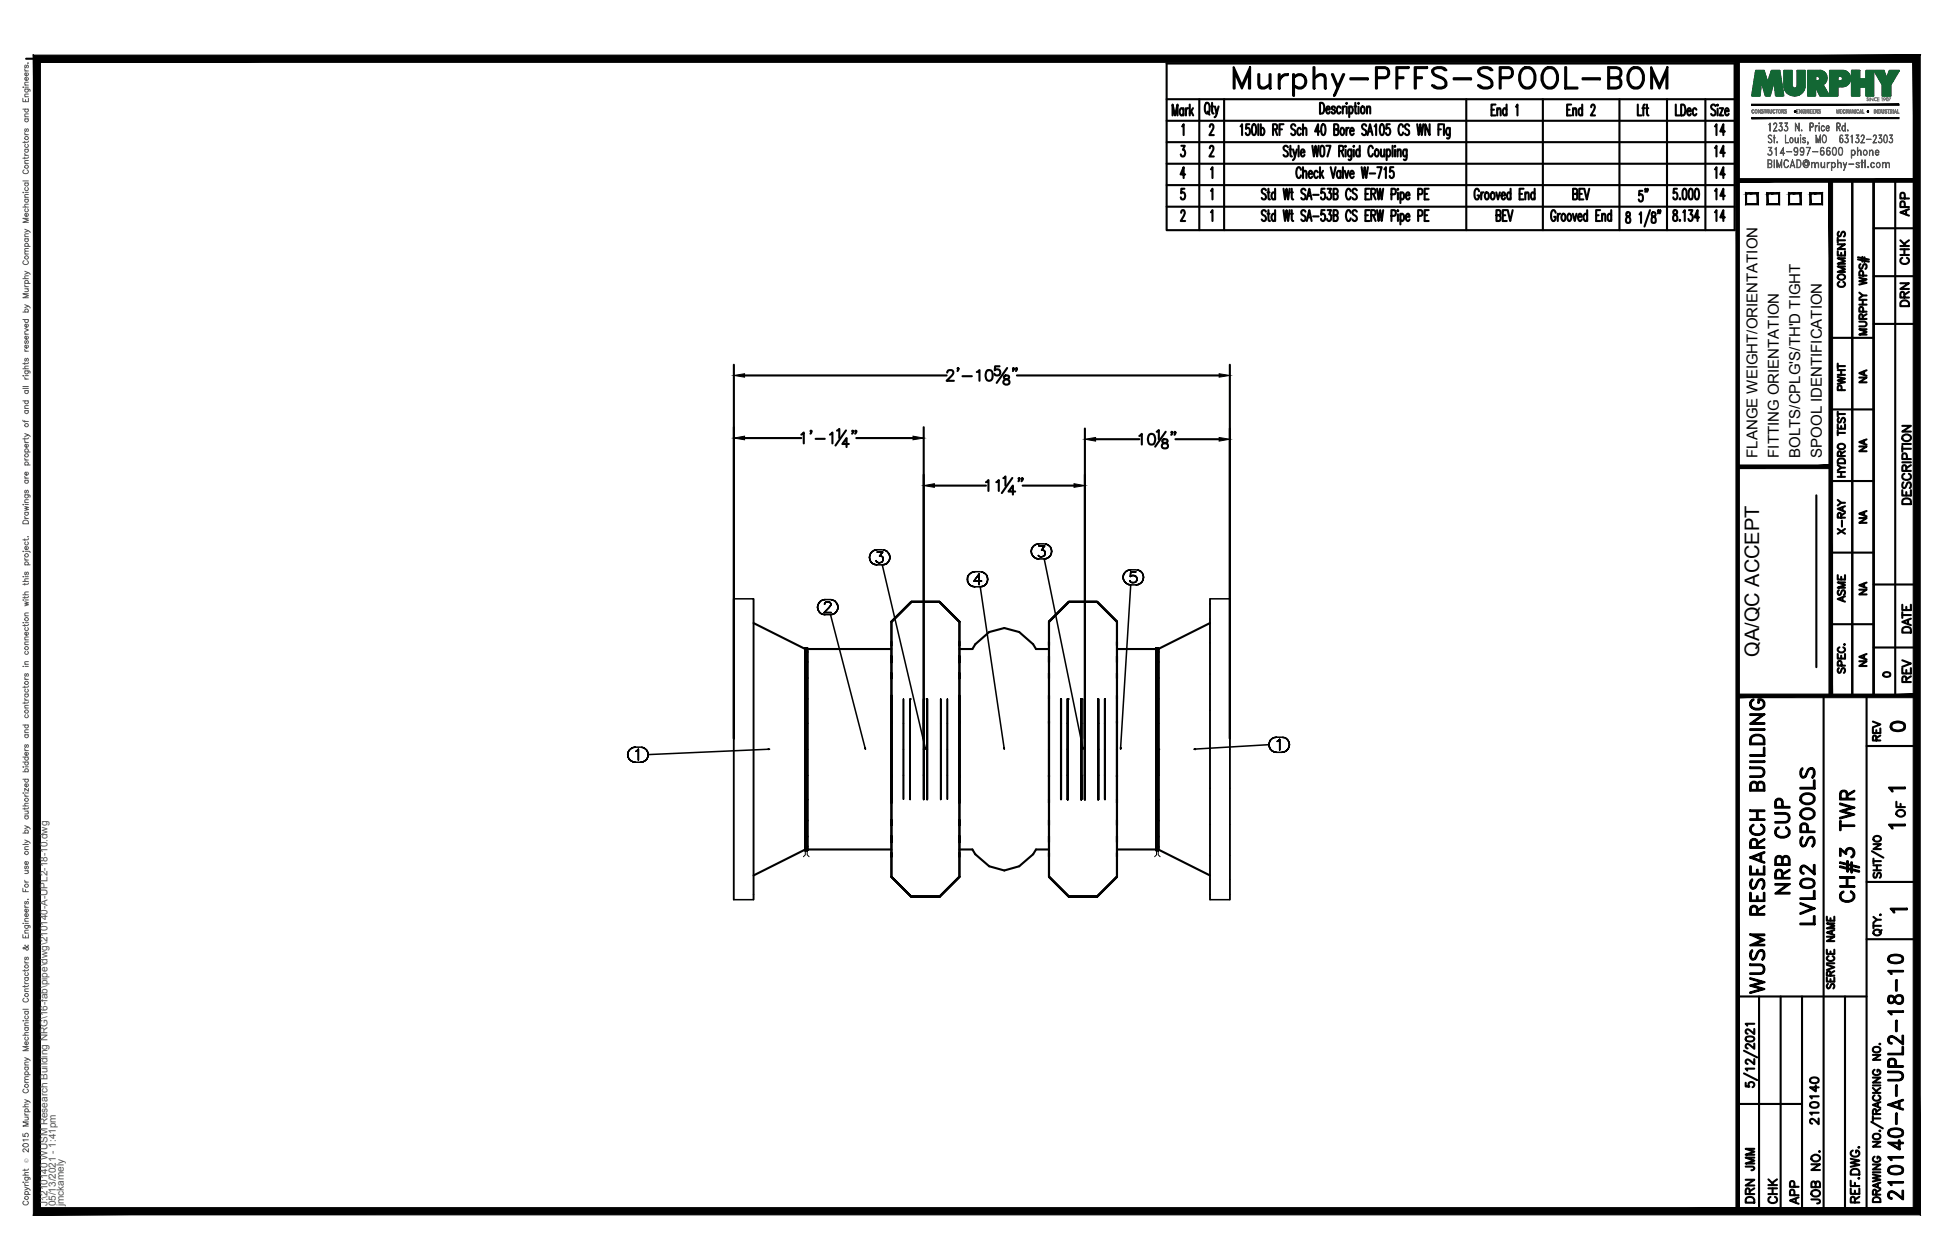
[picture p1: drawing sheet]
<svg xmlns="http://www.w3.org/2000/svg" width="432mm" height="279mm" viewBox="0 0 432 279" stroke-linecap="round" stroke-linejoin="round" font-family="sans-serif">
<defs><g id="words">
<text font-size="10.6" x="272.3" y="22.6">Murphy-PFFS-SPOOL-BOM</text>
<text font-size="7.9" x="413.1" y="201.1" transform="rotate(-90 413.1 201.1)">CH#3 TWR</text>
<g font-size="6.6">
<text x="397.6" y="199.3" transform="rotate(-90 397.6 199.3)">NRB CUP</text>
<text x="403.2" y="206" transform="rotate(-90 403.2 206)">LVL02 SPOOLS</text>
<text x="391.9" y="221.5" transform="rotate(-90 391.9 221.5)">WUSM RESEARCH BUILDING</text>
<text x="422.6" y="267.1" transform="rotate(-90 422.6 267.1)">210140-A-UPL2-18-10</text>
</g>
<g font-size="5.3">
<text x="383.1" y="31" transform="rotate(-90 383.1 31)">14</text>
<text x="383.1" y="36" transform="rotate(-90 383.1 36)">14</text>
<text x="383.1" y="40.6" transform="rotate(-90 383.1 40.6)">14</text>
<text x="366.2" y="45.9" transform="rotate(-90 366.2 45.9)">5&quot;</text>
<text x="383.1" y="45.5" transform="rotate(-90 383.1 45.5)">14</text>
<text x="383.1" y="50.1" transform="rotate(-90 383.1 50.1)">14</text>
<text x="417.7" y="163.3">0</text>
<text x="389.8" y="260.7" transform="rotate(-90 389.8 260.7)">JMM</text>
<text x="389.8" y="267.8" transform="rotate(-90 389.8 267.8)">DRN</text>
<text x="399.7" y="268.1" transform="rotate(-90 399.7 268.1)">APP</text>
</g>
<g font-size="4.9">
<text x="424" y="49" transform="rotate(-90 424 49)">APP</text>
<text x="424" y="59.6" transform="rotate(-90 424 59.6)">CHK</text>
<text x="409.9" y="64.9" transform="rotate(-90 409.9 64.9)">COMMENTS</text>
<text x="424" y="69.1" transform="rotate(-90 424 69.1)">DRN</text>
<text x="409.9" y="87.8" transform="rotate(-90 409.9 87.8)">PWHT</text>
<text x="424.4" y="112.9" transform="rotate(-90 424.4 112.9)">DESCRIPTION</text>
<text x="409.9" y="119.6" transform="rotate(-90 409.9 119.6)">X-RAY</text>
<text x="409.9" y="134.8" transform="rotate(-90 409.9 134.8)">ASME</text>
<text x="424.4" y="141.5" transform="rotate(-90 424.4 141.5)">DATE</text>
<text x="424.4" y="152.4" transform="rotate(-90 424.4 152.4)">REV</text>
<text x="417.7" y="165.5" transform="rotate(-90 417.7 165.5)">REV</text>
<text x="423" y="182.4" transform="rotate(-90 423 182.4)">OF</text>
<text x="403.9" y="250.5" transform="rotate(-90 403.9 250.5)">210140</text>
<text x="394.8" y="268.1" transform="rotate(-90 394.8 268.1)">CHK</text>
<text x="404.3" y="268.1" transform="rotate(-90 404.3 268.1)">JOB NO.</text>
</g>
<g font-size="4.4">
<text x="414.5" y="86.1" transform="rotate(-90 414.5 86.1)">NA</text>
<text x="414.5" y="101.2" transform="rotate(-90 414.5 101.2)">NA</text>
<text x="414.5" y="117.1" transform="rotate(-90 414.5 117.1)">NA</text>
<text x="414.5" y="133" transform="rotate(-90 414.5 133)">NA</text>
<text x="389.9" y="145.7" transform="rotate(-90 389.9 145.7)">QA/QC ACCEPT</text>
<text x="414.5" y="148.9" transform="rotate(-90 414.5 148.9)">NA</text>
</g>
<text font-size="4" x="416.3" y="151.3">0</text>
<g font-size="3.5">
<text x="417.3" y="176.7">1</text>
<text x="417.3" y="184.9">1</text>
<text x="417.7" y="203.6">1</text>
</g>
<g font-size="3.3">
<text x="389.5" y="101.5" transform="rotate(-90 389.5 101.5)">FLANGE WEIGHT/ORIENTATION</text>
<text x="394.3" y="101.5" transform="rotate(-90 394.3 101.5)">FITTING ORIENTATION</text>
<text x="399.1" y="101.5" transform="rotate(-90 399.1 101.5)">BOLTS/CPLG'S/TH'D TIGHT</text>
<text x="403.8" y="101.5" transform="rotate(-90 403.8 101.5)">SPOOL IDENTIFICATION</text>
</g>
<g font-size="2.2" fill="#545454">
<text x="10.5" y="267.5" transform="rotate(-90 10.5 267.5)">J:\210140 WUSM Research Building NRG\16-fab\pipe\dwg\210140-A-UPL2-18-10.dwg</text>
<text x="12.4" y="267.5" transform="rotate(-90 12.4 267.5)">05/13/2021 - 1:41pm</text>
<text x="14.1" y="267.4" transform="rotate(-90 14.1 267.4)">jmckamely</text>
</g>
<text font-size="1.3" fill="#545454" x="6.3" y="257.9" transform="rotate(-90 6.3 257.9)">Ó</text>
</g></defs>
<!-- layer: HP-TWR-PIPE -->
<g fill="none" stroke="#000" stroke-width=".47">
<path d="M167 138.2l11.5 5.7v44.5l-11.5 5.7M197.6 137.9v56.5l4.4 4.4-4.4-4.4v-17.2M202 133.5l-4.4 4.4 4.4-4.4M202 133.5h6.3l4.4 4.4-4.4-4.4h-6.3l-4.4 4.4zM208.3 133.5h-6.3h6.3M212.7 137.9l-4.4-4.4 4.4 4.4M212.7 137.9v56.5M232.5 137.9v56.5l4.4 4.4-4.4-4.4v-17.2M236.9 133.5l-4.4 4.4 4.4-4.4M236.9 133.5h6.3l4.4 4.4-4.4-4.4h-6.3l-4.4 4.4zM243.2 133.5h-6.3h6.3M247.6 137.9l-4.4-4.4 4.4 4.4"/>
<path d="M247.6 137.9v56.5M268.2 138.2l-11.5 5.7v44.7M178.5 154.9v5.5zM178.5 150.3v4.7zM178.5 146.7v3.7zM178.5 144.5v2.4zM178.5 143.7v1zM178.5 143.7v44.1M178.9 154.9v5.5zM178.9 150.3v4.7zM178.9 146.7v3.7zM178.9 144.5v2.4z"/>
<path d="M178.9 143.7v1zM178.9 143.7v.2M197.6 142.3v18.1v-5.4M197.6 160v6.1zM197.6 143.9h-18.7v11.1M204.8 155v22.2M205.5 155v22.2zM212.7 142.3v12.7M212.7 154.2v6.2zM212.7 160v6.1zM212.7 143.9h2.8l.7-1 3.1-2.7 3.3-.9 3.3 .9 3.1 2.7 .6 1h2.9M232.5 142.3v18.1v-5.4"/>
<path d="M232.5 160v6.1zM236.7 155v22.2M239.7 155v11.1M239.7 155v22.3zM240.5 155v5.4v-5.4M240.5 155v22.3M243.4 155v5.4v-5.4M243.4 155v22.3M244.9 155v5.4v-5.4M247.6 142.3v12.7M247.6 154.2v6.2zM247.6 160v6.1z"/>
<path d="M247.6 143.9h8.8v16.5M256.4 143.7v1v-.8M256.4 144.5v2.4zM256.4 146.7v3.7zM256.4 150.3v4.7zM256.4 154.9v5.5zM256.7 144.5v-.8h-.3v33.5M256.7 143.7v22.4M256.7 144.5v2.4zM256.7 146.7v3.7zM256.7 150.3v4.7zM256.7 154.9v5.5z"/>
<path d="M256.7 144.5v21.6M178.5 177.2v4.8zM178.5 171.9v5.5zM178.5 166.1v5.8zM178.5 160.3v5.8zM178.9 171.9v16.5h18.7M178.9 177.2v4.8zM178.9 171.9v5.5zM178.9 166.1v5.8zM178.9 160.3v5.8zM197.6 166.1v6.2zM197.6 171.9v6.1z"/>
<path d="M212.7 166.1v6.2zM212.7 171.9v6.1zM212.7 177.2v12.8M232.5 166.1v6.2zM232.5 171.9v6.1zM235.2 177.2v-5.3v5.3M235.2 171.9v-5.8v5.8M235.2 166.1v-5.7v5.7M235.2 160.4v-5.4v5.4M236.7 171.9v-5.8v5.8M236.7 166.1v-5.7v5.7M236.7 160.4v-5.4v5.4"/>
<path d="M239.7 166.1v11.1M239.7 171.9v-5.8v5.8M239.7 166.1v-5.7v5.7M239.7 160.4v-5.4v5.4M240.5 160.4v5.7v-5.7M240.5 166.1v5.8v-5.8M240.5 171.9v5.4zM243.4 160.4v5.7v-5.7M243.4 166.1v5.8v-5.8M243.4 171.9v5.4zM244.9 160.4v5.7v-5.7M244.9 166.1v5.8v-5.8"/>
<path d="M244.9 171.9v5.3v-5.3M247.6 166.1v6.2zM247.6 171.9v6.1zM247.6 177.2v12.8M256.4 177.2v11.2h-8.8M256.4 166.1v5.8zM256.4 171.9v5.5zM256.4 177.2v4.8zM256.4 160.3v5.8zM256.4 166.1v22.5h.3v-22.5M256.7 171.9v5.5zM256.7 177.2v4.8z"/>
<path d="M256.7 160.3v5.8zM256.7 166.1v22.3l11.5 5.7M178.5 187.8v.8h.4v-44.9h-.4v44.9M178.5 185.4v2.4zM178.5 181.8v3.8zM178.9 188.4v-.8v1M178.9 185.4v2.4zM178.9 181.8v3.8zM197.6 194.4l4.4 4.4h6.3l4.4-4.4-4.4 4.4h-6.3zM202 198.8h6.3h-6.3M208.3 198.8l4.4-4.4-4.4 4.4M212.7 188.4h2.8l.7 1 3.1 2.7 3.3 .9 3.3-.9 3.1-2.7 .6-1h2.9"/>
<path d="M232.5 194.4l4.4 4.4h6.3l4.4-4.4-4.4 4.4h-6.3zM236.9 198.8h6.3h-6.3M243.2 198.8l4.4-4.4-4.4 4.4M256.4 181.8v3.8zM256.4 185.4v2.4zM256.4 187.6v1zM256.4 188.4v.2M256.7 181.8v3.8zM256.7 185.4v2.4zM256.7 187.6v1z"/>
</g>
<g fill="none" stroke="#000" stroke-width=".34">
<path d="M162.6 132.8v66.7M162.6 132.8h4.4v66.7h-4.4zM167 132.8v66.7M181.2 134.6l.1 .6-.1-.6M181.3 134.1l-.1 .5 .1-.5M181.3 135.2l.3 .4-.3-.4M181.6 133.7l-.3 .4 .3-.4M181.6 135.6l.3 .4-.3-.4M181.9 133.3l-.3 .4 .3-.4M181.9 136l.5 .2-.5-.2M182.4 133l-.5 .3 .5-.3M182.4 136.2l.5 .1-.5-.1"/>
<path d="M182.7 135.8h1.6h-1.6M182.8 134v-.1v.1M182.8 133.9l.1-.2-.1 .2M182.9 133h-.5h.5M182.9 136.3h1.2M182.9 133h1.2M182.9 133.7l.1-.2-.1 .2M183 133.5h.2h-.2M183.2 133.5h.5h-.5M183.7 133.5h.2h-.2M183.8 134.7l-1.1 1.1 1.1-1.1M183.9 133.5l.2 .2-.2-.2"/>
<path d="M184.1 134.4l-.3 .3 .3-.3M184.1 133.7l.1 .2-.1-.2M184.1 136.3l.5-.1-.5 .1M184.1 136.3l7.7 29.5M184.2 134.1l-.1 .3 .1-.3M184.2 133.9v.2v-.2M184.6 133h-.5h.5M184.6 136.2l.5-.2-.5 .2M185.1 133.3l-.5-.3 .5 .3M185.1 136l.3-.4-.3 .4M185.4 133.7l-.3-.4 .3 .4M185.4 135.6l.3-.4-.3 .4"/>
<path d="M185.7 134.1l-.3-.4 .3 .4M185.7 135.2v-.6v.6M185.7 134.6v-.5v.5M192.7 123.6l.1 .5-.1-.5M192.8 123.1l-.1 .5 .1-.5M192.8 124.1l.2 .5-.2-.5M193 122.6l-.2 .5 .2-.5M193 124.6l.4 .4-.4-.4M193.4 122.2l-.4 .4 .4-.4M193.4 125l.5 .2-.5-.2M193.9 122l-.5 .2 .5-.2M193.9 125.2l.5 .1-.5-.1"/>
<path d="M194.2 124.3l.2 .4zM194.4 121.9l-.5 .1 .5-.1M194.4 125.3h1.2M194.4 121.9h1.2M194.4 122.4h1.3h-1.3M194.4 124.7l.7 .1zM195 123.3h.3h-.3M195.3 123.3l.3 .1-.3-.1M195.4 124.7l-.3 .1 .3-.1M195.6 123.4l.1 .1-.1-.1M195.6 125.3l.5-.1-.5 .1M195.6 125.3l9.5 40.5"/>
<path d="M195.7 122.4l-.7 .9 .7-.9M195.7 124.4l-.3 .3 .3-.3M195.7 123.5l.1 .4-.1-.4M195.8 123.9l-.1 .5zM196.1 122l-.5-.1 .5 .1M196.1 125.2l.5-.2-.5 .2M196.6 122.2l-.5-.2 .5 .2M196.6 125l.3-.4-.3 .4M196.9 122.6l-.3-.4 .3 .4M196.9 124.6l.3-.5-.3 .5M197.2 123.1l-.3-.5 .3 .5M197.2 124.1l.1-.5-.1 .5"/>
<path d="M197.3 123.6l-.1-.5 .1 .5M214.4 128.5l.1 .5-.1-.5M214.5 127.9l-.1 .6 .1-.6M214.5 129l.2 .4-.2-.4M214.7 127.5l-.2 .4 .2-.4M214.7 129.4l.4 .4-.4-.4M215.1 127.1l-.4 .4 .4-.4M215.1 129.8l.5 .2-.5-.2M215.6 126.9l-.5 .2 .5-.2M215.6 130l.5 .1-.5-.1M215.9 128.8h1.7h-1.7M216.1 126.8l-.5 .1 .5-.1"/>
<path d="M216.1 130.1h1.2M216.1 126.8h1.2M217 127.3l-1.1 1.5 1.1-1.5M217 127.3v2.4v-2.4M217.3 130.1l.5-.1-.5 .1M217.3 130.1l5.3 35.7M217.8 126.9l-.5-.1 .5 .1M217.8 130l.5-.2-.5 .2M218.3 127.1l-.5-.2 .5 .2M218.3 129.8l.3-.4-.3 .4M218.6 127.5l-.3-.4 .3 .4M218.6 129.4l.2-.4-.2 .4"/>
<path d="M218.8 127.9l-.2-.4 .2 .4M218.8 129l.1-.5-.1 .5M218.9 128.5l-.1-.6 .1 .6M228.6 122.2l.1 .6-.1-.6M228.7 121.7l-.1 .5 .1-.5M228.7 122.8l.2 .5-.2-.5M228.9 121.3l-.2 .4 .2-.4M228.9 123.3l.4 .3-.4-.3M229.3 120.9l-.4 .4 .4-.4M229.3 123.6l.4 .3-.4-.3M229.7 120.7l-.4 .2 .4-.2M229.7 123.9h.6h-.6"/>
<path d="M230.1 123l.2 .3zM230.3 120.6l-.6 .1 .6-.1M230.3 121.1h1.2h-1.2M230.3 123.3l.7 .2zM230.3 123.9h1.2M230.3 120.6h1.2M230.9 122h.3h-.3M231.2 122l.2 .1-.2-.1M231.3 123.3l-.3 .2 .3-.2M231.4 122.1l.1 .1-.1-.1M231.5 123.9h.5h-.5M231.5 123.9l8.5 41.9"/>
<path d="M231.5 121.1l-.6 .9 .6-.9M231.5 123.1l-.2 .2 .2-.2M231.5 122.2l.1 .3-.1-.3M231.6 122.5l-.1 .6zM232 120.7l-.5-.1 .5 .1M232 123.9l.4-.3-.4 .3M232.4 120.9l-.4-.2 .4 .2M232.4 123.6l.4-.3-.4 .3M232.8 121.3l-.4-.4 .4 .4M232.8 123.3l.2-.5-.2 .5M233 121.7l-.2-.4 .2 .4M233 122.8l.1-.6-.1 .6"/>
<path d="M233.1 122.2l-.1-.5 .1 .5M248.9 128l.1 .5-.1-.5M249 127.5l-.1 .5 .1-.5M249 128.5l.3 .5-.3-.5M249.3 127l-.3 .5 .3-.5M249.3 129l.4 .4-.4-.4M249.7 126.6l-.4 .4 .4-.4M249.7 129.4l.4 .2-.4-.2M250.1 126.4l-.4 .2 .4-.2M250.1 129.6l.5 .1-.5-.1M250.6 129l-.2-.2 .2 .2M250.6 127.8v-.1v.1"/>
<path d="M250.6 126.4h-.5h.5M250.6 126.8v1v-1M250.6 129.1v-.1v.1M250.6 127.7l.4-.1-.4 .1M250.6 126.4h1.2M251 129.2l-.4-.1 .4 .1M251 127.6h.4h-.4M251.4 129.2h-.4h.4M251.4 127.6l.3 .1-.3-.1M251.7 129.1l-.3 .1 .3-.1M251.7 127.7l.2 .3-.2-.3M251.8 126.8h-1.2h1.2"/>
<path d="M251.8 129.7l.5-.1-.5 .1M251.8 129.7h-1.2l-2.2 36.1M251.9 128.8l-.2 .3 .2-.3M251.9 128l.1 .3-.1-.3M252 128.3l-.1 .5zM252.3 126.4h-.5h.5M252.3 129.6l.5-.2-.5 .2M252.8 126.6l-.5-.2 .5 .2M252.8 129.4l.4-.4-.4 .4M253.2 127l-.4-.4 .4 .4M253.2 129l.2-.5-.2 .5M253.4 127.5l-.2-.5 .2 .5"/>
<path d="M253.4 128.5l.1-.5-.1 .5M253.5 128l-.1-.5 .1 .5M268.2 132.8h4.4v66.7h-4.4zM268.2 132.8v66.7M272.6 132.8v66.7M201.7 155v22.2M204.8 155v22.2M205.5 155v5.4v-5.4M205.5 155v22.3M208.5 155v5.4v-5.4M208.5 155v22.3M210 155v5.4v-5.4"/>
<path d="M139.1 167.3l.1 .6-.1-.6M139.2 166.8l-.1 .5 .1-.5M139.2 167.9l.3 .4-.3-.4M139.5 166.4l-.3 .4 .3-.4M139.5 168.3l.4 .4-.4-.4M139.9 166l-.4 .4 .4-.4M139.9 168.7l.4 .2-.4-.2M140.3 165.8l-.4 .2 .4-.2M140.3 168.9l.5 .1-.5-.1M140.8 165.7l-.5 .1 .5-.1M140.8 169h1.2M140.8 165.7h1.2"/>
<path d="M141 166.6l.2-.1-.2 .1M141.2 166.5l.3-.4-.3 .4M141.5 166.1v2.5v-2.5M142 169l.5-.1-.5 .1M142.5 165.8l-.5-.1 .5 .1M142.5 168.9l.5-.2-.5 .2M143 166l-.5-.2 .5 .2M143 168.7l.4-.4-.4 .4M143.4 166.4l-.4-.4 .4 .4M143.4 168.3l.2-.4-.2 .4M143.6 166.8l-.2-.4 .2 .4M143.6 167.9l.1-.6-.1 .6"/>
<path d="M143.7 167.3l-.1-.5 .1 .5M170.3 166.1h.3zM170.3 166.1l-26.6 1.2M191.7 165.8l.1 .3zM200.3 177.2v-5.3v5.3M200.3 171.9v-5.8v5.8M200.3 166.1v-5.7v5.7M200.3 160.4v-5.4v5.4M201.7 171.9v-5.8v5.8M201.7 166.1v-5.7v5.7M201.7 160.4v-5.4v5.4M204.8 171.9v-5.8v5.8"/>
<path d="M204.8 166.1v-5.7v5.7M204.8 160.4v-5.4v5.4M205 165.8h.1v.3zM205.5 160.4v5.7v-5.7M205.5 166.1v5.8v-5.8M205.5 171.9v5.4zM208.5 160.4v5.7v-5.7M208.5 166.1v5.8v-5.8M208.5 171.9v5.4zM210 160.4v5.7v-5.7M210 166.1v5.8v-5.8M210 171.9v5.3v-5.3"/>
<path d="M222.5 165.8h.1v.3zM240 165.8l.1 .3zM248.4 165.8h.1l-.1 .3zM264.7 166.1h.3v.1zM281.3 165.1l.1 .5-.1-.5M281.3 165.1l-16.3 1M281.4 164.6l-.1 .5 .1-.5M281.4 165.6l.2 .5-.2-.5M281.6 164.2l-.2 .4 .2-.4M281.6 166.1l.4 .4-.4-.4M282 163.8l-.4 .4 .4-.4M282 166.5l.4 .2-.4-.2"/>
<path d="M282.4 163.6l-.4 .2 .4-.2M282.4 166.7l.5 .1-.5-.1M282.9 163.5l-.5 .1 .5-.1M282.9 166.8h1.2M282.9 163.5h1.2M283.1 164.4l.2-.1-.2 .1M283.3 164.3l.4-.4-.4 .4M283.7 163.9v2.4v-2.4M284.1 166.8l.6-.1-.6 .1M284.7 163.6l-.6-.1 .6 .1M284.7 166.7l.4-.2-.4 .2M285.1 163.8l-.4-.2 .4 .2"/>
<path d="M285.1 166.5l.4-.4-.4 .4M285.5 164.2l-.4-.4 .4 .4M285.5 166.1l.2-.5-.2 .5M285.7 164.6l-.2-.4 .2 .4M285.7 165.6l.1-.5-.1 .5M285.8 165.1l-.1-.5 .1 .5"/>
</g>
<g fill="#000">
<circle cx="201.7" cy="155" r=".17"/>
<circle cx="204.8" cy="155" r=".17"/>
<circle cx="236.7" cy="155" r=".23"/>
<circle cx="239.7" cy="155" r=".23"/>
<circle cx="256.7" cy="166.1" r=".23"/>
</g>
<path d="M178.5 188.4v1.2l-.4 .4M178.9 188.4v1.2l.5 .4M256.4 188.4v1.2l-.5 .4M256.7 188.4v1.2l.5 .4" fill="none" stroke="#000" stroke-width=".22"/>
<!-- layer: PS-BDR -->
<g fill="#000" stroke="#000" stroke-width=".22">
<path d="M388.3 26.1v.2l32.6-.2zM388.3 26.3l32.6-.2v.2z"/>
<path d="M388.3 23.1v.3l32.6-.3zM388.3 23.4l32.6-.3v.3z"/>
<path d="M7.4 12.2v257.2l1.6-1.6zM7.4 12.2l1.6 1.6v254zM7.4 12.2l1.6 1.6 416.6-1.6zM9 13.8l416.6-1.6-1.5 1.6zM425.6 12.2l-1.5 1.6 1.5 255.6zM424.1 13.8l1.5 255.6-1.5-1.6zM7.4 269.4h418.2l-1.5-1.6zM9 267.8h415.1l-416.7 1.6z"/>
</g>
<!-- layer: PS-BDR-T -->
<g fill="none" stroke="#000" stroke-width=".47">
<path d="M415.3 40v114.3h-4.7v-114.2v114.2h-4.8v-114.2M387 42.9h2.6v2.4h-2.6zM391.8 42.9h2.6v2.4h-2.6zM396.6 42.9h2.5v2.4h-2.5zM401.3 42.9h2.6v2.4h-2.6zM411.8 57.5l2.5 .5M411.8 57.1l2.5 .5M412.4 58.6a.59 .59 0 0 0-.3 .5 .59 .59 0 0 0 .4 .5l.3-.1 .3-.8 .4-.1a.64 .64 0 0 1 0 1M412.8 57v1M413.3 57.1v1M405.8 74.9h9.5M412.1 71.3l1.4 .1a.52 .52 0 0 1 .2 .6 .52 .52 0 0 1-.4 .4h-1.2"/>
<path d="M412.1 61.6l1.7 .4-1.7 .3 1.7 .4-1.7 .4M412.1 67.5h1.7M412.1 66.5h1.7M412.1 64.9l.8 .6M412.9 70.7l-.1-.9-.4-.1-.3 .3v.7h1.7M412.9 66.5v1M413 69.1l-.1-.9-.5-.1-.3 .3v.7h1.7M413 61.1l-.1-.9-.5-.1-.3 .3v.7h1.7M413.8 73h-1.7l1.7 .6-1.7 .6h1.7M413.8 65.5h-.9l-.8 .6M413.8 69.7l-.9 .5M405.8 90.8h9.5"/>
<path d="M407.4 94.1v1h1.6v-1M407.4 96h1.6M407.4 91.3v1.1M407.4 95.4v1.1M407.4 91.8h1.6M407.4 98.7a.79 .79 0 0 1 1-.3 .79 .79 0 0 1 .5 .9 .78 .78 0 0 1-1 .3 .78 .78 0 0 1-.5-.9zM407.6 92.7a.59 .59 0 0 0-.3 .5 .59 .59 0 0 0 .4 .5l.3-.1 .3-.8 .4-.1a.65 .65 0 0 1 0 1M408.1 94.5v.6M402.6 109.8v38.1M405.8 106.7h9.5M407.4 105.7h1.6M407.4 104.7h1.6"/>
<path d="M407.4 103.1l.7 .6M407.4 102a.9 .9 0 0 1 1.6 .2v.5h-1.6zM408.1 101.1l-.1-.9-.3-.1-.3 .3v.7h1.6M408.1 104.7v1M409 103.7h-.9l-.7 .6M409 100.1l-.9 .5M405.8 122.5h9.5M405.8 138.4h9.5M407.4 145v1h1.6v-1M407.6 148.2a.59 .59 0 0 0-.3 .5 .59 .59 0 0 0 .4 .5l.3-.2 .3-.7 .4-.1a.65 .65 0 0 1 0 1M407.7 143.5a.59 .59 0 0 0-.3 .7 .59 .59 0 0 0 .6 .5h.4a.59 .59 0 0 0 .6-.5 .59 .59 0 0 0-.4-.7M408.1 145.4v.6"/>
<path d="M408.2 147.6l-.1-.9-.4-.2-.3 .4v.7h1.6M408.8 142.9h.2z"/>
</g>
<!-- layer: PS-DIM -->
<path d="M5.8 13h419" fill="none" stroke="#000" stroke-width=".47"/>
<!-- layer: 0 -->
<g fill="none" stroke="#000" stroke-width=".47">
<path d="M415.3 40v114.3M420.1 40v114.3M415.3 50.6h9.5M415.3 61.2h9.5M415.3 71.8h9.5M415.3 129.6h9.5M415.3 143.6h9.5M386.6 238l2.9 1.5M386.6 233l2.9 1.5M387 230l.8-.2a.85 .85 0 0 1 1.1 .6 1.14 1.14 0 0 1-1.9 0zM388.9 237h-1.9l.3 .4M388.9 234.9v1.1l-1-.8-.6-.3-.3 .2v.5l.4 .3"/>
<path d="M388.9 231.4v1.2l-1-.8-.6-.3-.3 .2v.5l.4 .3M388.9 228.2v1.1l-1-.8-.6-.3-.3 .2v.5l.4 .3M388.9 227h-1.9l.3 .4M387 240.1v.8l.8 .1a.62 .62 0 0 1 0-.9 .62 .62 0 0 1 .9 .1 .62 .62 0 0 1-.2 .9"/>
</g>
<g fill="#000" stroke="#000" stroke-width=".22">
<path d="M384.8 13l.8 255.6v-255.6zM384.8 13l.8 255.6h-.8z"/>
<path d="M385.2 39.6v.8l39.6-.8zM385.2 40.4l39.6-.8v.8z"/>
<path d="M424.5 40l.8 114.3v-114.3zM424.5 40l.8 114.3h-.8z"/>
<path d="M385.2 153.9v.8l39.6-.8zM385.2 154.7l39.6-.8v.8z"/>
</g>
<!-- layer: PS-LOGO -->
<g fill="none" stroke="#545454" stroke-width=".22">
<path d="M5.1 19.3h.1zM5.5 19.8h.9l.2 .1v.4M5.5 15.3v.3l.3 .1M5.5 18.9h.8M5.5 15.7h.8M5.5 19.3h.8M5.7 19.8a.38 .38 0 0 0-.1 .5 .38 .38 0 0 0 .6 0 .38 .38 0 0 0-.1-.5M5.7 14.4l-.2 .3v.3h.3l.1-.4 .2-.2 .2 .3-.2 .4M6.1 17.2a.38 .38 0 0 1 .1 .5 .38 .38 0 0 1-.6 0 .38 .38 0 0 1 .1-.5h.1v.7M6.1 16.2a.38 .38 0 0 1 .1 .5 .38 .38 0 0 1-.6 0 .38 .38 0 0 1 .1-.5h.1v.6M6.2 13.9v.1zM6.3 18.2l-.8 .1v.3l.2 .3"/>
<path d="M5.1 21.8v.7h1.2v-.7M5.1 24.2h1.2M5.4 37.7a.43 .43 0 0 0-.3 .5 .43 .43 0 0 0 .4 .3h.3a.43 .43 0 0 0 .5-.3 .43 .43 0 0 0-.3-.5M5.5 34v.3l.3 .1M5.5 29.4v.3l.3 .2M5.5 31.3v.4M5.5 34.8v.4M5.5 36.2h.8M5.5 34.4h.8M5.5 33.1h.8M5.5 29.9h.8M5.5 26.4h.8"/>
<path d="M5.5 25.9h.8M5.5 21.4h.8M5.7 33.1a.38 .38 0 0 0-.1 .5 .38 .38 0 0 0 .6 0 .38 .38 0 0 0-.1-.5M5.7 32a.4 .4 0 0 0-.1 .6 .4 .4 0 0 0 .6 0 .4 .4 0 0 0-.1-.6M5.7 28.6l-.2 .2v.3h.3l.1-.4 .2-.1 .2 .2-.2 .4M5.7 26.4a.38 .38 0 0 0-.1 .5 .38 .38 0 0 0 .6 0 .38 .38 0 0 0-.1-.5M5.7 24.2a.38 .38 0 0 0-.1 .6 .38 .38 0 0 0 .6 0 .38 .38 0 0 0-.1-.6M5.7 22.1v.4M6.3 35.6h-.8v.3l.2 .3M6.3 34.8l-.3 .3h-.9M6.3 31.3l-.3 .3h-.9M6.3 25.3h-.8v.3l.2 .3"/>
<path d="M6.3 20.9h-.8v.3l.2 .2M391.9 34.2l.2 .2M392 36.3l.6-.1v-.6l-.6-.1v1.6l.6-.1v-.6h-.6M392.1 30a.44 .44 0 0 1 .7 .2 .38 .38 0 0 0-.6-.2 .38 .38 0 0 0-.1 .5l.4 .3a.46 .46 0 0 1 .2 .7 .46 .46 0 0 1-.7-.1 .41 .41 0 0 0 .6 .1 .41 .41 0 0 0 0-.6l-.6-.4zM392.3 33.3a.53 .53 0 0 1 .5 .8 .53 .53 0 0 1-.9 0 .47 .47 0 0 0 .7 .2l.2-.3M392.4 27.2l-.1 1.9v-1.7l-.2 .2zM392.4 36.3l.3 .1v.6l-.8 .2v-1.8l.8 .2v.6l-.3 .2M392.5 33.4a.51 .51 0 0 1 .3 .5 .51 .51 0 0 1-.3 .5M392.7 32.8l-.7-.1h.8l-.5 .7M392.7 32.7l-.5 .7 .4 .1 .2 .3M393.1 30.5l.4 .1zM393.1 29l.8 .1h-.8l.7-1.3-.2-.5h-.2l-.3 .4 .1-.3a.39 .39 0 0 1 .6 0 .39 .39 0 0 1 0 .5l-.7 1.2"/>
<path d="M393.3 35.4v1.8zM393.3 29.9v1.8zM393.4 33l.4-.3v1.7l-.1-1.6zM393.9 35.4l.5 1.5 .6-1.5v1.8l-.1-1.4-.5 1.4-.5-1.4v1.4zM393.9 31.4l.1 .3zM393.9 31.5l.1 .1zM394.4 28.8l.1 .2M394.7 27.9a.55 .55 0 0 1 .4 .7 .55 .55 0 0 1-.7 .4l-.1-.3 .4 .3 .3-.4M394.7 33.9l.9 .1h-1l.7-1.3v1.7v-1.5l-.6 1.1M394.8 28l.2 .5-.2 .5M395 27.3l-.6-.1h.6l-.3 .8M395 27.2l-.4 .8 .4 .1v.3"/>
<path d="M395.5 28.8l.2 .2M395.7 35.5a.47 .47 0 0 1 .7 .3l-.3-.3h-.3a1.08 1.08 0 0 0 0 1.6h.3l.3-.3a.44 .44 0 0 1-.4 .4 .44 .44 0 0 1-.5-.4l-.1-.7zM395.8 29.9v1.7l.7 .1h-.7zM395.8 27.9a.55 .55 0 0 1 .5 .7 .55 .55 0 0 1-.7 .4l-.1-.3 .4 .3 .4-.4M396 28l.3 .5-.3 .5M396 33.6l1.2 .1zM396.2 27.3l-.6-.1h.7l-.5 .8M396.2 27.2l-.4 .8 .3 .1 .2 .3M396.9 30.6a.57 .57 0 0 1 .7 .4 .57 .57 0 0 1-.4 .7l-.3-.1-.2-.4zM396.9 36.8h.8M397 30.6a.52 .52 0 0 1 .4 .5 .52 .52 0 0 1-.4 .5l-.2-.4zM397 36.7h.7"/>
<path d="M397.3 35.4l.6 1.8-.6-1.5-.5 1.5zM397.7 33.3l.3 .4 .3-.1 .2-.3M397.7 33.1l.3-.3h.3l.2 .3M397.8 34.3h.5M397.9 30.5l.1 1 .3 .1 .3-.2-.3 .3-.3-.1-.1-.2zM398 27.2l.8 1.6v-1.6v1.9l-.8-1.6v1.6zM398 32.8l-.3 .4 .3 .5M398.2 32.8a1.22 1.22 0 0 1 .1 1.6M398.3 35.4h.5a1.05 1.05 0 0 1 0 1.8h-.5zM398.3 35.5a.84 .84 0 0 1 .9 .5 .84 .84 0 0 1-.2 .9l-.7 .2zM398.5 33.5l-.2 .2a.49 .49 0 0 1-.6-.2 .49 .49 0 0 1 .1-.6 .49 .49 0 0 1 .7 0v.4a.81 .81 0 0 1-.5 1.1l-.3-.2 .1 .2M398.5 33.3l-.3 .4"/>
<path d="M398.6 30.5v1.2zM399 30l.1-.1v.3zM399.1 33.3l.3 .4 .3-.1 .1-.3M399.1 33.1l.3-.3h.3l.1 .3M399.1 30h.1M399.1 30.5v1.2zM399.1 34.3h.6M399.4 28.8v.3l-.1-.1zM399.4 28.9h.1M399.4 32.8a.51 .51 0 0 0-.3 .4 .51 .51 0 0 0 .3 .5M399.5 32.8a1.22 1.22 0 0 1 .1 1.6M399.6 31.5h.6"/>
<path d="M399.6 30.8l.6 .6-.2 .3-.4-.1v-.2l.1 .2M399.6 30.7h.6M399.7 30.6v.3M399.8 33.5l-.1 .2a.5 .5 0 0 1-.7-.5 .5 .5 0 0 1 .7-.4l.2 .5a.83 .83 0 0 1-.5 1.1l-.3-.2 .1 .2M399.8 33.3l-.3 .4M399.9 35.6a.74 .74 0 0 1 1 .2 .74 .74 0 0 1-.1 1l-.1-1 .1 .9a.68 .68 0 0 0-.3-1.2 .68 .68 0 0 0-.8 .9 .66 .66 0 0 0 .4 .7 .66 .66 0 0 0 .7-.2 .7 .7 0 0 1-.9 .1 .7 .7 0 0 1-.2-.8zM400 36l.2-.2 .4 .1 .1 .2-.5-.2-.2 .3 .1 .4 .4 .1 .2-.2-.1 .2-.4 .1-.2-.2zM400.1 30.6l.1 .2-.2-.3-.4 .1v.2l.6 .5M400.1 31.2v.4M400.7 31.5h.1M400.8 31.9l-.1-.5 .1 .4-.2 .2M400.8 31.7v.1"/>
<path d="M401.3 28.1l.6-.1v-.6l-.6-.1-.1 1.8v-1.9h.5l.2 .4v.4l-.2 .2h-.4M401.3 32.7l-.7 1.7 .7-1.7h-.9l.9 .1M401.6 36v1.2zM401.8 33.6l1.2 .1zM401.8 36.1h.5l.1 1.1-.2-1-.3-.1-.3 .3zM402.4 27.8v1.3zM402.5 29.9l.5 1.5 .5-1.5v1.8l-.1-1.4-.4 1.4-.4-1.4-.1 1.4zM402.6 36.1h.4l.1 1.1-.1-1-.3-.1-.3 .3zM402.6 27.9l.3-.1-.3 .2-.2 .4zM403.2 27.2l.1 .1v.2zM403.2 27.3h.1M403.2 27.8l.1 1.3z"/>
<path d="M403.5 34l.4 .4 .3-.1 .1-.3M403.5 33.8l.4-.4 .3 .1 .1 .3M403.6 36l.2 1 .3 .1 .3-.2-.3 .3-.4-.1zM403.7 32.8h.5M403.8 32.8l-.2 .2a1.17 1.17 0 0 0 .2 1.4M403.8 27.9l.4-.1 .2 .4-.2-.3a.54 .54 0 0 0-.4 .6 .54 .54 0 0 0 .4 .5l.2-.3-.2 .4h-.2l-.3-.5zM403.8 33.4l-.3 .5M404.1 33.4l.2 .5-.2 .5M404.1 30l.2-.1a.95 .95 0 0 1 .6 .9 .95 .95 0 0 1-.6 .9 1.24 1.24 0 0 1-.2-1.7zM404.1 30.1l.2-.1a.87 .87 0 0 1 .5 .8 .87 .87 0 0 1-.5 .8 1.19 1.19 0 0 1-.2-1.5zM404.2 32.8l.1 .1-.4-.2a1.42 1.42 0 0 0-.2 1.7 .49 .49 0 0 0 .6-.2 .49 .49 0 0 0-.1-.7 .49 .49 0 0 0-.7 .1M404.4 36l.1 1.2z"/>
<path d="M404.8 28.4h.6l-.2-.5a.54 .54 0 0 0-.4 .6 .54 .54 0 0 0 .4 .5l.2-.3-.2 .4a.63 .63 0 0 1-.4-.6 .63 .63 0 0 1 .4-.7l.3 .7h-.7M404.9 34l.3 .4 .3-.1 .2-.3M404.9 33.8l.3-.4 .3 .1 .2 .3M405 36l.1 1.2zM405.1 32.8h.5M405.1 32.8l-.1 .2a1.17 1.17 0 0 0 .2 1.4M405.2 33.4l-.3 .5M405.3 36.1l.3-.1-.5 .5zM405.4 33.4l.3 .5-.3 .5M405.5 32.8l.2 .1a.36 .36 0 0 0-.6-.1l-.2 .6v.8l.2 .2a.49 .49 0 0 0 .6-.2 .49 .49 0 0 0-.1-.7 .49 .49 0 0 0-.7 .1M406 36v1.8zM406.2 36.1a.53 .53 0 0 1 .7 .5 .53 .53 0 0 1-.7 .5l-.2-.2 .3 .2a.51 .51 0 0 0 .5-.5 .51 .51 0 0 0-.5-.5l-.3 .2z"/>
<path d="M406.3 32.8l.4-.1a1.13 1.13 0 0 1 0 1.7h-.1a1.28 1.28 0 0 1-.3-1.6zM406.3 34.3h.6M406.3 32.8h.6M406.4 32.8l-.2 .6 .2 1M406.8 32.8l.2 .6-.2 1M407.2 28.1l.6-.1v-.6l-.6-.1-.1 1.8v-1.9l.7 .1 .1 .7-.3 .2h-.4M407.3 35.4l.1 1.8zM407.5 28.2l.4 .9-.3-.9M407.6 36.1h.5l.1 1.1-.2-1-.3-.1-.3 .3zM407.7 32.8l.3-.1a1.13 1.13 0 0 1 0 1.7h-.1a1.28 1.28 0 0 1-.2-1.6zM407.7 34.3h.5M407.7 32.8h.5"/>
<path d="M407.8 32.8l-.2 .6 .2 1M407.8 31.3l.3 .3 .4-.3M407.8 31l.3-.3 .4 .3M408 30.1h.4M408 30l-.1 .3a1.28 1.28 0 0 0 .2 1.3M408.1 30.7l-.3 .4M408.2 32.8l.2 .6-.2 1M408.2 30.7l.3 .4-.3 .5M408.4 30l.1 .2a.33 .33 0 0 0-.5-.2l-.2 .7 .2 .9a.48 .48 0 0 0 .5-.5 .48 .48 0 0 0-.5-.4l-.2 .1M408.5 27.9l.3-.1 .2 .3-.2-.2a.54 .54 0 0 0-.5 .6 .54 .54 0 0 0 .5 .5l.2-.2-.2 .3-.5-.3zM409 27.2l.1 1.9zM409 37l-.5-1 .5 1.2"/>
<path d="M409 31.4l.1 .2M409.2 30.7l.4 .1 .1 .2M409.3 30.6a.53 .53 0 0 1 .4 .6 .53 .53 0 0 1-.7 .4v-.2a.36 .36 0 0 0 .6 .1l.1-.2M409.3 36l-.6 1.8zM409.4 30.7l.3 .4-.3 .5M409.6 28.8v.3zM409.6 28.9v.1zM409.6 30l-.6-.1h.7l-.4 .8M409.6 29.9l-.4 .8M409.8 36.4h1.1zM410.4 33.3v1.7zM410.6 33.3a.53 .53 0 0 1 .7 .6 .53 .53 0 0 1-.7 .5l-.2-.2 .3 .2a.51 .51 0 0 0 .5-.5 .51 .51 0 0 0-.5-.6l-.3 .2z"/>
<path d="M410.6 29.9l-.1 1.8v-1.6l-.2 .2zM411.3 31.4l.2 .2M411.5 37h.6M411.5 36.4l.6 .3v.2a.38 .38 0 0 1-.3 .3 .38 .38 0 0 1-.4-.3l.2 .2M411.5 36.2h.6M411.6 36.1v.3M411.6 30.6a.52 .52 0 0 1 .5 .6 .52 .52 0 0 1-.7 .4l-.1-.2a.36 .36 0 0 0 .6 .1l.2-.2M411.7 32.7l.1 1.7zM411.8 30.7l.3 .4-.1 .3-.2 .2M412 36.1l.1 .2a.38 .38 0 0 0-.3-.3 .38 .38 0 0 0-.4 .3l.7 .5M412 36.7v.4M412 33.3h.5v1.1v-.8l-.2-.3-.5 .3z"/>
<path d="M412 30l-.6-.1h.7l-.5 .8M412 29.9l-.4 .8 .3 .1 .2 .2M412.5 36l.5 .1zM412.5 31.6l.8 .1h-.8l.7-1.3-.2-.4h-.2l-.3 .3 .1-.2a.39 .39 0 0 1 .6-.1 .39 .39 0 0 1 0 .6l-.7 1.1M412.7 35.4l.1 1.8zM413.2 33.3a.54 .54 0 0 1 .7 .6 .54 .54 0 0 1-.7 .5l-.2-.5zM413.4 35.4l.1 1.8zM413.7 30.8l1 .1zM414 36.9l.2 .1-.1 .2zM414 37l.1 .1zM414.4 33.3v1.1zM414.6 33.3h.5l.1 1.1-.1-1-.3-.1-.4 .3z"/>
<path d="M414.7 36.3l.3-.3 .4 .1v.3v-.2a.46 .46 0 0 0-.7 .4 .46 .46 0 0 0 .7 .4v-.1l-.2 .3a.59 .59 0 0 1-.5-.3 .59 .59 0 0 1 0-.6zM415.2 31.6l.8 .1h-.9a1.94 1.94 0 0 0 .8-1.4l-.2-.3h-.3l-.2 .3 .1-.2 .4-.2 .2 .5-.7 1.3M415.7 33.8h.7l-.2-.5a.48 .48 0 0 0-.5 .6 .48 .48 0 0 0 .6 .4l.1-.2-.1 .3a.53 .53 0 0 1-.6-.5 .53 .53 0 0 1 .6-.6l.2 .6h-.8M416 36.3l.1-.2a.53 .53 0 0 1 .7 .5 .53 .53 0 0 1-.7 .5l-.1-.2zM416.4 31.4l.2 .2M416.7 30.6a.53 .53 0 0 1 .5 .6 .53 .53 0 0 1-.7 .4l-.2-.2 .5 .2 .3-.3M416.9 30.7l.2 .4-.2 .5M417.1 30l-.6-.1h.6l-.4 .8M417.1 29.9l-.5 .8 .4 .1 .1 .2M417.3 36l.1 1.2zM417.5 36.1h.5l.1 1.1-.1-.8-.2-.3-.4 .3zM417.7 30l.3-.1a1.32 1.32 0 0 1 0 1.8l-.3-.1-.2-.7z"/>
<path d="M417.7 31.5h.5M417.7 30.1h.5M417.8 30l-.2 .7 .2 .9M418.2 30l.1 .7-.1 .9M418.3 36.1h.4l.1 1.1-.1-1-.3-.1-.3 .3zM418.8 31.4l.2 .2M419.1 30.6a.53 .53 0 0 1 .4 .6 .53 .53 0 0 1-.7 .4v-.2a.36 .36 0 0 0 .6 .1l.1-.2M419.3 30.7l.2 .4-.2 .5M419.4 30l-.6-.1h.7l-.4 .8M419.4 29.9l-.4 .8 .4 .1 .1 .2M5.1 42.7h.1zM5.1 45.9h1.2"/>
<path d="M5.1 40.1h1.2M5.4 57.8a.43 .43 0 0 0-.3 .5 .43 .43 0 0 0 .4 .4h.3a.43 .43 0 0 0 .5-.4 .43 .43 0 0 0-.3-.5M5.5 50.8l.8 .4-.8 .3M5.5 56.3h.8M5.5 54.6h1.2M5.5 52.9h.8M5.5 52.5h.8M5.5 44.2h.8M5.5 43.8h.8M5.5 40.6h.8M5.5 42.7h.8M5.7 54.6a.38 .38 0 0 1-.1-.5 .38 .38 0 0 1 .6 0 .38 .38 0 0 1-.1 .5"/>
<path d="M5.7 52.9a.38 .38 0 0 0-.1 .6 .38 .38 0 0 0 .6 0 .38 .38 0 0 0-.1-.6M5.7 46.3a.38 .38 0 0 0-.1 .6 .38 .38 0 0 0 .6 0 .38 .38 0 0 0-.1-.6M5.7 44.2a.38 .38 0 0 0-.1 .5 .38 .38 0 0 0 .6 0 .38 .38 0 0 0-.1-.5M5.7 41.6a.38 .38 0 0 0-.1 .6 .38 .38 0 0 0 .6 0 .38 .38 0 0 0-.1-.6M5.7 40.6a.38 .38 0 0 0-.1 .5 .38 .38 0 0 0 .6 0 .38 .38 0 0 0-.1-.5M6.1 47.3a.38 .38 0 0 1 .1 .6 .38 .38 0 0 1-.6 0 .38 .38 0 0 1 .1-.6h.1v.7M6.3 55.7l-.8 .1v.2l.2 .3M6.3 55.1h-.8v.3l.2 .3M6.3 51.8l-.8 .1v.3l.2 .3M6.3 51.2l.4 .4M6.3 48.4h-1.2l1.2 .4-1.2 .5h1.2M6.3 45.3h-.8v.3l.2 .3"/>
<path d="M6.3 43.1l-.8 .1v.3l.2 .3M5.1 70.9h1.2M5.1 69.2h1.2M5.1 61.8h1.2M5.5 77.4v.3l.3 .2M5.5 73.7v.2l.3 .2M5.5 72.8l.8 .4-.8 .3M5.5 67.5l.8 .4-.8 .3M5.5 63.1v.3l.3 .2M5.5 60.1l.8 .4-.8 .3M5.5 77.9h.8M5.5 74.1h.8"/>
<path d="M5.5 64h.8M5.5 63.6h.8M5.5 62.9h1.2M5.7 79.4l-.2 .3v.3h.3l.1-.4 .2-.2 .2 .3-.2 .4M5.7 75.6l-.2 .2v.3h.3l.1-.4 .2-.1 .2 .2-.2 .4M5.7 70.9a.38 .38 0 0 0-.1 .5 .38 .38 0 0 0 .6 0 .38 .38 0 0 0-.1-.5M5.7 69.2a.38 .38 0 0 1-.1-.6 .38 .38 0 0 1 .6 0 .38 .38 0 0 1-.1 .6M5.7 62.9a.38 .38 0 0 1-.1-.6 .38 .38 0 0 1 .6 0 .38 .38 0 0 1-.1 .6M6 64l.3 .3-.1 .3-.7 .1M6.1 76.5a.38 .38 0 0 1 .1 .6 .38 .38 0 0 1-.6 0 .38 .38 0 0 1 .1-.6h.1v.7M6.1 74.5a.38 .38 0 0 1 .1 .6 .38 .38 0 0 1-.6 0 .38 .38 0 0 1 .1-.6h.1v.7M6.1 71.9a.38 .38 0 0 1 .1 .5 .38 .38 0 0 1-.6 0 .38 .38 0 0 1 .1-.5h.1v.6"/>
<path d="M6.3 67.9l.4 .4M6.3 65.1h-1.2l1.2 .5-1.2 .4h1.2M6.3 61.2h-.8v.3l.2 .3M6.3 60.5l.4 .4M5.1 93.2l.2 .3h1M5.1 83.3h.1zM5.1 88.9h1.2M5.1 86.1h1.2M5.1 85.7h1.2M5.1 81.8h1.2M5.5 97.6v.3l.3 .2M5.5 96.1l.8 .4-.8 .3"/>
<path d="M5.5 83.6v.3l.3 .2M5.5 82.2l1 .1 .1 .4M5.5 80.4v.4M5.5 93.2v.4M5.5 97.1v.4M5.5 98.1h.8M5.5 91h.8M5.5 90.6h.8M5.5 86.6h.8M5.5 84.1h.8M5.5 83.3h.8M5.7 91a.38 .38 0 0 0-.1 .6 .38 .38 0 0 0 .6 0 .38 .38 0 0 0-.1-.6"/>
<path d="M5.7 88.9a.38 .38 0 0 0-.1 .5 .38 .38 0 0 0 .6 0 .38 .38 0 0 0-.1-.5M5.7 86.6a.38 .38 0 0 0-.1 .6 .38 .38 0 0 0 .6 0 .38 .38 0 0 0-.1-.6M5.7 82.2a.38 .38 0 0 0-.1 .6 .38 .38 0 0 0 .6 0 .38 .38 0 0 0-.1-.6M6.1 98.5a.38 .38 0 0 1 .1 .6 .38 .38 0 0 1-.6 0 .38 .38 0 0 1 .1-.6h.1v.7M6.3 97.1l-.3 .2h-.9M6.3 96.5l.4 .3M6.3 89.9l-.8 .1v.3l.2 .3M6.3 81.2h-.8v.3l.2 .3M6.3 80.4l-.3 .2h-.9M5.1 111.9h.1zM5.2 115.6a.69 .69 0 0 1 1.1 .1v.4h-1.2zM5.5 114.5v.3l.3 .2"/>
<path d="M5.5 112.3l.8 .2-.8 .2 .8 .3-.8 .2M5.5 109.7h.9l.2 .1v.5M5.5 105.6v.3l.3 .1M5.5 101.6v.2l.3 .2M5.5 119.5v.4M5.5 115h.8M5.5 113.6h.8M5.5 111.4h.8M5.5 106.5h.8M5.5 106h.8M5.5 103.1h1.2M5.5 102h.8"/>
<path d="M5.5 100.2h1.2M5.5 111.9h.8M5.7 113.6a.38 .38 0 0 0-.1 .6 .38 .38 0 0 0 .6 0 .38 .38 0 0 0-.1-.6M5.7 109.7a.4 .4 0 0 0-.1 .6 .4 .4 0 0 0 .6 0 .4 .4 0 0 0-.1-.6M5.7 108.7l-.2 .3v.3h.3l.1-.4 .2-.2 .2 .3-.2 .3M5.7 106.5a.38 .38 0 0 0-.1 .6 .38 .38 0 0 0 .6 0 .38 .38 0 0 0-.1-.6M5.7 103.1a.38 .38 0 0 1-.1-.5 .38 .38 0 0 1 .6 0 .38 .38 0 0 1-.1 .5M5.7 100.2a.4 .4 0 0 1-.1-.6 .4 .4 0 0 1 .6 0 .4 .4 0 0 1-.1 .6M6.1 104.7a.38 .38 0 0 1 .1 .5 .38 .38 0 0 1-.6 0 .38 .38 0 0 1 .1-.5h.1v.7M6.2 119h.1M6.3 119.4l-.3 .3h-.9M6.3 110.8l-.8 .1v.3l.2 .2"/>
<path d="M5.1 138.1h.1zM5.1 133h.1zM5.1 127.9h.1zM5.1 122.2h.1zM5.1 131.9h1.2M5.1 128.9h1.2M5.5 133.4l.8 .3-.8 .2 .8 .2-.8 .3M5.5 123.7v.3l.3 .2M5.5 129.4v.3M5.5 132.3v.4M5.5 138.5v.4M5.5 136.6h.8"/>
<path d="M5.5 125.3h1.2M5.5 124.2h.8M5.5 122.2h1l.2 .3M5.5 138.1h.8M5.5 133h.8M5.5 127.9h.8M5.7 139.2a.38 .38 0 0 0-.1 .5 .38 .38 0 0 0 .6 0 .38 .38 0 0 0-.1-.5M5.7 126.9l-.2 .2v.3h.3l.1-.4 .2-.1 .2 .2-.2 .4M5.7 125.3a.38 .38 0 0 1-.1-.6 .38 .38 0 0 1 .6 0 .38 .38 0 0 1-.1 .6M5.7 120.2a.38 .38 0 0 0-.1 .5 .38 .38 0 0 0 .6 0 .38 .38 0 0 0-.1-.5M6.1 121.2a.38 .38 0 0 1 .1 .5 .38 .38 0 0 1-.6 0 .38 .38 0 0 1 .1-.5h.1v.7M6.3 138.4l-.3 .3h-.9"/>
<path d="M6.3 135.9l-.8 .1v.3l.2 .3M6.3 132.2l-.3 .3h-.9M6.3 131.3h-.8v.3l.2 .3M6.3 129.3l-.3 .3h-.9M6.3 128.3l-.8 .1v.3l.2 .2M5.1 147.8h.1zM5.5 154.8v.3l.3 .2M5.5 150.2v.3l.3 .2M5.5 152.1v.5M5.5 155.6v.5M5.5 157h.8M5.5 155.3h.8"/>
<path d="M5.5 153.9h.8M5.5 150.7h.8M5.5 147.3h.8M5.5 142.9h.8M5.5 141.9h.8M5.5 147.8h.8M5.7 158.5a.38 .38 0 0 0-.1 .5 .38 .38 0 0 0 .6 0 .38 .38 0 0 0-.1-.5M5.7 153.9a.38 .38 0 0 0-.1 .6 .38 .38 0 0 0 .6 0 .38 .38 0 0 0-.1-.6M5.7 152.8a.38 .38 0 0 0-.1 .6 .38 .38 0 0 0 .6 0 .38 .38 0 0 0-.1-.6M5.7 149.4l-.2 .2v.3h.3l.1-.4 .2-.1 .2 .2-.2 .4M5.7 144.4a.38 .38 0 0 0-.1 .6 .38 .38 0 0 0 .6 0 .38 .38 0 0 0-.1-.6M6.1 140.2a.38 .38 0 0 1 .1 .6 .38 .38 0 0 1-.6 0 .38 .38 0 0 1 .1-.6h.1v.7"/>
<path d="M6.3 156.4h-.8v.3l.2 .3M6.3 155.6l-.3 .3h-.9M6.3 152.1l-.3 .3h-.9M6.3 146.7l-.8 .1v.3l.2 .2M6.3 142.4h-.8v.3l.2 .2M6.3 141.3h-.8v.3l.2 .3M5.1 175.8h.1zM5.1 170h.1zM5.1 178.7h1.2M5.1 172.8h1.2M5.1 171.1h1.2M5.1 169h1.2"/>
<path d="M5.1 167.9h1.2M5.1 160.8h1.2M5.5 176.1v.3l.3 .2M5.5 166v.3l.3 .1M5.5 179.1v.4M5.5 179.9h.8M5.5 176.6h.8M5.5 166.4h.8M5.5 162.9h.8M5.5 162.5h.8M5.5 175.8h.8M5.5 170h.8"/>
<path d="M5.7 172.8a.38 .38 0 0 0-.1 .5 .38 .38 0 0 0 .6 0 .38 .38 0 0 0-.1-.5M5.7 171.1a.38 .38 0 0 1-.1-.5 .38 .38 0 0 1 .6 0 .38 .38 0 0 1-.1 .5M5.7 169a.38 .38 0 0 0-.1 .5 .38 .38 0 0 0 .6 0 .38 .38 0 0 0-.1-.5M5.7 167.9a.4 .4 0 0 0-.1 .6 .4 .4 0 0 0 .6 0 .4 .4 0 0 0-.1-.6M5.7 165.1l-.2 .2v.4h.3l.1-.4 .2-.2 .2 .2-.2 .5M5.7 162.9a.38 .38 0 0 0-.1 .6 .38 .38 0 0 0 .6 0 .38 .38 0 0 0-.1-.6M5.7 160.8a.38 .38 0 0 0-.1 .5 .38 .38 0 0 0 .6 0 .38 .38 0 0 0-.1-.5M6 179.9l.3 .4-.3 .2h-.5M6.1 173.8a.38 .38 0 0 1 .1 .6 .38 .38 0 0 1-.6 0 .38 .38 0 0 1 .1-.6h.1v.7M6.1 166.8a.38 .38 0 0 1 .1 .6 .38 .38 0 0 1-.6 0 .38 .38 0 0 1 .1-.6h.1v.7M6.3 179.1l-.3 .3h-.9M6.3 178.1l-.8 .1v.3l.2 .2"/>
<path d="M6.3 174.8v.7l-.8-.7v.7M6.3 161.8l-.8 .1v.3l.2 .3M5.1 197v.7h1.2M5.1 187.3h1.2M5.1 184.7h1.2M5.5 195.2v.2l.3 .2M5.5 186.3l.8 .3-.8 .3M5.5 183.1l.8 .3-.8 .4M5.5 195.6h.8M5.5 193.1h.8M5.5 188.4h.8M5.5 180.9h.8"/>
<path d="M5.7 199.9l-.2 .2v.3h.3l.1-.3 .2-.2 .2 .2-.2 .4M5.7 192.1l-.2 .2v.3h.3l.1-.4 .2-.1 .2 .2-.2 .4M5.7 184.7a.38 .38 0 0 1-.1-.5 .38 .38 0 0 1 .6 0 .38 .38 0 0 1-.1 .5M5.7 180.9a.4 .4 0 0 0-.1 .6 .4 .4 0 0 0 .6 0 .4 .4 0 0 0-.1-.6M5.7 197.3v.4M6 193.1l.3 .4-.3 .2h-.5M6.1 191a.38 .38 0 0 1 .1 .6 .38 .38 0 0 1-.6 0 .38 .38 0 0 1 .1-.6h.1v.7M6.2 199.4h.1zM6.3 187.7l-.8 .1v.3l.2 .3M6.3 186.6l.4 .4M6.3 183.4l.4 .4M5.1 207.2v.8h1.2v-.8"/>
<path d="M5.1 204.8h.1zM5.5 217.7v.3l.3 .1M5.5 213.1v.2l.3 .2M5.5 205.2l1 .1 .1 .4M5.5 200.7v.3l.3 .2M5.5 215v.4M5.5 218.5v.4M5.5 219.9h.8M5.5 218.1h.8M5.5 216.8h.8M5.5 213.5h.8M5.5 206.9h.8"/>
<path d="M5.5 204.3h.8M5.5 201.2h.8M5.5 204.8h.8M5.6 209.6l-.1 .1a.73 .73 0 0 1 .7 .9l-.2 .1-.6-.6-.3 .2 .1 .1 .5-.1 .6-.6-.1-.1M5.7 216.8a.38 .38 0 0 0-.1 .5 .38 .38 0 0 0 .6 0 .38 .38 0 0 0-.1-.5M5.7 215.7a.38 .38 0 0 0-.1 .5 .38 .38 0 0 0 .6 0 .38 .38 0 0 0-.1-.5M5.7 212.2l-.2 .3v.3h.3l.1-.4 .2-.2 .2 .3-.2 .3M5.7 205.2a.38 .38 0 0 0-.1 .6 .38 .38 0 0 0 .6 0 .38 .38 0 0 0-.1-.6M5.7 207.5v.5M6.1 202.6a.38 .38 0 0 1 .1 .6 .38 .38 0 0 1-.6 0 .38 .38 0 0 1 .1-.6h.1v.7M6.1 201.6a.38 .38 0 0 1 .1 .5 .38 .38 0 0 1-.6 0 .38 .38 0 0 1 .1-.5h.1v.7M6.3 219.3h-.8v.3l.2 .3"/>
<path d="M6.3 218.5l-.3 .3h-.9M6.3 215l-.3 .3h-.9M6.3 206.3h-.8v.3l.2 .3M6.3 203.7h-.8v.3l.2 .3M5.1 226.3h.1zM5.1 229.6h1.2M5.1 223.8h1.2M5.4 221.3a.43 .43 0 0 0-.3 .5 .43 .43 0 0 0 .4 .4h.3a.43 .43 0 0 0 .5-.4 .43 .43 0 0 0-.3-.5M5.5 234.5l.8 .4-.8 .3M5.5 238.3h1.2M5.5 236.6h.8M5.5 236.2h.8"/>
<path d="M5.5 227.9h.8M5.5 227.4h.8M5.5 224.3h.8M5.5 226.3h.8M5.7 238.3a.38 .38 0 0 1-.1-.5 .38 .38 0 0 1 .6 0 .38 .38 0 0 1-.1 .5M5.7 236.6a.38 .38 0 0 0-.1 .6 .38 .38 0 0 0 .6 0 .38 .38 0 0 0-.1-.6M5.7 230a.38 .38 0 0 0-.1 .5 .38 .38 0 0 0 .6 0 .38 .38 0 0 0-.1-.5M5.7 227.9a.38 .38 0 0 0-.1 .5 .38 .38 0 0 0 .6 0 .38 .38 0 0 0-.1-.5M5.7 225.3a.38 .38 0 0 0-.1 .5 .38 .38 0 0 0 .6 0 .38 .38 0 0 0-.1-.5M5.7 224.3a.38 .38 0 0 0-.1 .5 .38 .38 0 0 0 .6 0 .38 .38 0 0 0-.1-.5M6.1 231a.38 .38 0 0 1 .1 .6 .38 .38 0 0 1-.6 0 .38 .38 0 0 1 .1-.6h.1v.7M6.3 239.4h-.8v.3l.2 .3"/>
<path d="M6.3 238.7l-.8 .1v.3l.2 .3M6.3 235.5l-.8 .1v.3l.2 .3M6.3 234.9l.4 .3M6.3 232.1h-1.2l1.2 .4-1.2 .5h1.2M6.3 229h-.8v.3l.2 .3M6.3 226.8l-.8 .1v.2l.2 .3M5.1 251.4v.6h.5a.43 .43 0 0 1 0-.6 .43 .43 0 0 1 .6 .1 .43 .43 0 0 1-.2 .6M5.1 245.4h1.2M5.2 253.7a.58 .58 0 0 1 .7-.2 .58 .58 0 0 1 .3 .7 .59 .59 0 0 1-.7 .2 .59 .59 0 0 1-.3-.7zM5.4 241.5a.43 .43 0 0 0-.3 .5 .43 .43 0 0 0 .4 .3h.3a.43 .43 0 0 0 .5-.3 .43 .43 0 0 0-.3-.5M5.5 246.8v.3l.3 .2M5.5 243.8l.8 .4-.8 .3"/>
<path d="M5.5 259.2v.5M5.5 247.7h.8M5.5 247.3h.8M5.5 246.5h1.2M5.5 240h.8M5.7 246.5a.38 .38 0 0 1-.1-.5 .38 .38 0 0 1 .6 0 .38 .38 0 0 1-.1 .5M6 247.7l.3 .5-.3 .2h-.5M6.3 260h-.8v.3l.2 .3M6.3 259.2l-.3 .3h-.9M6.3 254.7v.8l-.8-.7h-.3l-.1 .4 .3 .2M6.3 252.8h-1.2l.2 .3M6.3 248.8h-1.2l1.2 .4-1.2 .5h1.2"/>
<path d="M6.3 244.8l-.8 .1v.3l.2 .2M6.3 244.2l.4 .3M5.1 262.2h.1zM5.1 260.6h1.2M5.4 266.3a.43 .43 0 0 0-.3 .5 .43 .43 0 0 0 .4 .4h.3a.43 .43 0 0 0 .5-.4 .43 .43 0 0 0-.3-.5M5.5 263.2l.8 .4-.8 .3M5.5 262.4v.3l.3 .2M5.5 261.1h.9l.2 .1v.4M5.5 264.9h1.2M5.5 262.9h.8M5.5 262.2h.8M5.7 264.9a.38 .38 0 0 1-.1-.6 .38 .38 0 0 1 .6 0 .38 .38 0 0 1-.1 .6"/>
<path d="M5.7 261.1a.38 .38 0 0 0-.1 .5 .38 .38 0 0 0 .6 0 .38 .38 0 0 0-.1-.5M6.3 263.6l.4 .4"/>
<circle cx="5.9" cy="37" r=".4"/>
<circle cx="5.9" cy="30.6" r=".4"/>
<circle cx="413.5" cy="33.8" r=".48"/>
<circle cx="416.3" cy="36.6" r=".48"/>
<circle cx="5.9" cy="57.1" r=".39"/>
<circle cx="5.9" cy="94.3" r=".4"/>
<circle cx="5.9" cy="101" r=".4"/>
<circle cx="5.9" cy="137.3" r=".39"/>
<circle cx="5.9" cy="123.2" r=".4"/>
<circle cx="5.9" cy="157.8" r=".4"/>
<circle cx="5.9" cy="151.4" r=".4"/>
<circle cx="5.9" cy="143.7" r=".4"/>
<circle cx="5.9" cy="177.3" r=".4"/>
<circle cx="5.9" cy="189.1" r=".39"/>
<circle cx="5.9" cy="196.4" r=".4"/>
<circle cx="5.9" cy="214.3" r=".4"/>
<circle cx="5.9" cy="220.6" r=".4"/>
<circle cx="5.9" cy="240.8" r=".39"/>
<circle cx="5.9" cy="265.6" r=".39"/>
</g>
<!-- layer: PS-BDR -->
<g fill="none" stroke="#136734" stroke-width=".34">
<path d="M388.6 19.6v1.6M388.7 18.9v2.3M388.8 18.2v3M388.9 17.5v3.7M389 16.8v4.4M389.1 16.1v5.1M389.2 15.6v5.6M389.4 15.6v5.6M389.5 15.6v5.6M389.6 15.6v5.6M389.7 15.6v5.6M389.8 15.6v5.6"/>
<path d="M389.9 15.6v5.6M390 15.6v5.6M390.1 15.6v5.3M390.3 15.6v4.2M390.3 15.6v3.1M390.5 15.6v2.5M390.6 15.6v2.9M390.7 15.6v3.4M390.8 15.6v3.7M390.9 15.6v4.2M391 15.6h-1.8l-.9 5.6h1.8l.3-3.2 .9 3.2h1.1l.9-3.2 .3 3.2h1.8l-.9-5.6M391 15.6l.8 2.7 .9-2.7h1.8"/>
<path d="M391 15.6v4.5M391.1 16v4.6M391.3 16.4v4.5M391.4 16.7v4.5M391.5 17.1v4.1M391.6 17.5v3.7M391.7 17.8v3.4M391.8 18.2v3M391.9 18v3.2M392 17.6v3.6M392.2 17.3v3.9M392.2 16.9v4.3"/>
<path d="M392.4 16.6v4.6M392.5 16.2v4.6M392.6 15.9v4.5M392.7 15.6v4.4M392.8 15.6v4M392.9 15.6v3.6M393.1 15.6v3.2M393.1 15.6v2.8M393.3 15.6v2.4M393.4 15.6v3.4M393.5 15.6v4.5M393.6 15.6v5.5"/>
<path d="M393.7 15.6v5.6M393.8 15.6v5.6M393.9 15.6v5.6M394 15.6v5.6M394.2 15.6v5.6M394.3 15.6v5.6M394.4 15.6v5.6M394.5 15.6v5.6M394.6 16.3v4.9M394.7 17v4.2M394.8 17.7v3.5M395 18.4v2.8"/>
<path d="M395 19.1v2.1M395.2 19.8v1.4M395.5 19v-3.4h1.7v3.5M395.5 19a2.28 2.28 0 0 0 2.3 2.2M395.5 15.6v3.9M395.6 15.6v4.3M395.7 15.6v4.5M395.8 15.6v4.7M395.9 15.6v4.8M396.1 15.6v5M396.2 15.6v5M396.3 15.6v5.1"/>
<path d="M396.4 15.6v5.2M396.5 15.6v5.3M396.6 15.6v5.3M396.7 15.6v5.4M396.8 15.6v5.4M396.9 15.6v5.5M397.1 15.6v5.5M397.2 15.6v5.6M397.3 19.2v2M397.3 19.1a.57 .57 0 0 0 .6 .5 .57 .57 0 0 0 .5-.5M397.4 19.4v1.8M397.5 19.5v1.7"/>
<path d="M397.6 19.5v1.7M397.7 19.6v1.6M397.8 19.6v1.6M398 19.6v1.6M398 19.5v1.7M398.2 19.5v1.7M398.3 19.4v1.8M398.5 15.6v5.5M398.6 15.6v5.5M398.7 15.6v5.5M398.9 15.6v5.4M398.9 15.6v5.3"/>
<path d="M399.1 15.6v5.3M399.2 15.6v5.2M399.3 15.6v5.1M399.4 15.6v5M399.5 15.6v4.9M399.6 15.6v4.7M399.7 15.6v4.6M399.9 15.6v4.4M400 15.6v4.2M400.1 19.3v-3.7h-1.7v5.6M400.1 19a2.31 2.31 0 0 1-2.3 2.2M400.8 15.6v5.6"/>
<path d="M401 15.6v5.6M401.1 15.6v5.6M401.2 15.6v5.6M401.3 15.6v5.6M401.4 15.6v5.6M401.5 15.6v5.6M401.6 15.6v5.6M401.7 15.6v5.6M401.9 15.6v5.6M402 15.6v5.6M402.1 15.6v5.6M402.2 15.6v5.6"/>
<path d="M402.3 15.6v5.6M402.4 15.6v5.6M402.5 15.6v1.3M402.5 18v1.3M402.7 15.6v1.3M402.7 18v1.6M402.7 18v1.8M402.9 15.6v1.3M402.9 18v2.1M403 15.6v1.3M403 18v2.3M403.1 15.6v1.3l.2 .3 .1 .4"/>
<path d="M403.1 16.9h-.7v1.1l.7-.1v2.6M403.2 15.6v1.4M403.2 17.9v2.9M403.3 17.8l-.2 .1M403.3 15.6v1.6M403.3 17.7v3.3M403.4 17.7l-.1 .1M403.4 15.6v5.6M403.5 15.6v5.6M403.6 15.7v5.5M403.8 15.7v5.5M403.9 15.7v5.5"/>
<path d="M404 15.8v3M404 18.9v2.3M404.1 15.9v2.9M404.1 19v2.2M404.2 15.9v2.8M404.2 19.1v2.1M404.3 19.2l1.2 2h-2.1M404.3 16v2.6M404.3 19.2v2M404.3 19.1l-.4-.2a1.67 1.67 0 0 0 1.1-1.8 1.67 1.67 0 0 0-1.5-1.5h-2.8v5.6h1.7v-2.1l1 2.1M404.4 16.1v2.4M404.4 19.4v1.8"/>
<path d="M404.5 16.2v2.2M404.5 19.6v1.6M404.7 16.3v2M404.7 19.8v1.4M404.8 16.5v1.6M404.8 20v1.2M404.9 16.7v1.2M405.7 15.6v5.6M405.8 15.6v5.6M405.9 15.6v5.6M406 15.6v5.6M406.1 15.6v5.6"/>
<path d="M406.2 15.6v5.6M406.3 15.6v5.6M406.4 15.6v5.6M406.6 15.6v5.6M406.8 15.6v5.6M406.9 15.6v5.6M407 15.6v5.6M407.1 15.6v5.6M407.2 15.6v5.6M407.3 15.6v5.6M407.4 18h.6M407.4 15.6v1.3"/>
<path d="M407.4 18v1.2M407.6 15.6v1.3M407.6 18v1.2M407.7 15.6v1.3M407.7 18v1.2M407.8 15.6v1.3M407.8 18v1.2M407.9 15.6v1.3M407.9 18v1.2M408 15.6v1.3M408 18v1.2M408 16.9h-.6v1.1"/>
<path d="M408.1 16.9h.1M408.1 15.6v1.3M408.1 18v1.2M408.2 17.9l.1-.1v1.4M408.2 15.6v1.3l.1 .2M408.2 17.9v1.3M408.2 17.9l-.1 .1M408.3 15.6v1.5M408.4 17.1v.5M408.4 17.7v.1M408.5 15.6v3.6M408.5 15.6h-2.9v5.6h1.8v-2"/>
<path d="M408.5 15.6l.7 .2 .5 .4M408.5 15.6v3.6h-1.1M408.7 15.6v3.6M408.8 15.7v3.5M408.9 15.7v3.5M409 15.7v3.4M409.1 15.8v3.3M409.2 15.8v3.2M409.3 15.9v3.1M409.4 16v2.9M409.6 16.1v2.7M409.7 16.2l.3 .5"/>
<path d="M409.7 16.2v2.5l.3-.6M409.7 18.6l-.5 .4-.7 .2M409.8 16.3v2.3M409.9 16.5v1.9M410 16.7v1.5M410.1 16.7l.1 .7-.1 .7M410.1 17v.9M410.4 15.6h1.8h-1.8M410.4 15.6v5.6h1.8v-2h1.4v2h1.7v-5.6h-1.7v2h-1.4v-2M410.6 15.6v5.6M410.7 15.6v5.6M410.8 15.6v5.6"/>
<path d="M410.9 15.6v5.6M411 15.6v5.6M411.1 15.6v5.6M411.3 15.6v5.6M411.5 15.6v5.6M411.6 15.6v5.6M411.7 15.6v5.6M411.8 15.6v5.6M411.9 15.6v5.6M412 15.6v5.6M412.1 15.6v5.6M412.2 17.6v1.6"/>
<path d="M412.4 17.6v1.6M412.5 17.6v1.6M412.6 17.6v1.6M412.7 17.6v1.6M412.8 17.6v1.6M412.9 17.6v1.6M413 17.6v1.6M413.1 17.6v1.6M413.2 17.6v1.6M413.4 17.6v1.6M413.5 17.6v1.6M413.6 17.6v1.6"/>
<path d="M413.7 15.6v5.6M413.8 15.6v5.6M413.9 15.6v5.6M414 15.6v5.6M414.1 15.6v5.6M414.3 15.6v5.6M414.5 15.6v5.6M414.6 15.6v5.6M414.7 15.6v5.6M414.8 15.6v5.6M414.9 15.6v5.6M415 15.6v5.6"/>
<path d="M415.1 15.6v5.6M415.2 15.6v5.6M415.4 15.6h2.2l.6 1.7 .6-1.7h2.2l-1.9 3.2v2.4h-1.9v-2.4zM415.5 15.6v.2M415.6 15.6v.3M415.7 15.6v.6M415.8 15.6v.7M415.9 15.6v.9M416 15.6v1.1M416.2 15.6v1.3M416.2 15.6v1.5M416.4 15.6v1.7"/>
<path d="M416.5 15.6v1.9M416.6 15.6v2.1M416.7 15.6v2.3M416.8 15.6v2.5M416.9 15.6v2.6M417.1 15.6v2.8M417.1 15.6v3M417.3 15.6v5.6M417.4 15.6v5.6M417.5 15.6v5.6M417.6 15.6v5.6M417.7 16v5.2"/>
<path d="M417.8 16.3v4.9M417.9 16.6v4.6M418 17v4.2M418.2 17.3v3.9M418.3 17.1v4.1M418.4 16.8v4.4M418.5 16.5v4.7M418.6 16.2v5M418.7 15.9v5.3M418.8 15.6v5.6M418.9 15.6v5.6M419 15.6v5.6"/>
<path d="M419.2 15.6v3.1M419.3 15.6v2.9M419.4 15.6v2.7M419.5 15.6v2.5M419.6 15.6v2.3M419.7 15.6v2.2M419.8 15.6v2M419.9 15.6v1.8M420.1 15.6v1.6M420.1 15.6v1.4M420.3 15.6v1.2M420.4 15.6v1"/>
<path d="M420.5 15.6v.9M420.6 15.6v.7M420.7 15.6v.5M420.8 15.6v.3M420.9 15.6v.1M388.4 21v.2M388.5 20.3v.9M395.3 20.6v.6M404.9 20.1v1.1M405 20.3v.9M405.1 20.5v.7M405.2 20.7v.5"/>
<path d="M405.3 20.9v.3M405.4 21.1v.1"/>
</g>
<!-- layer: PS-LOGO -->
<g fill="none" stroke="#767676" stroke-width=".22">
<path d="M388.4 24.5l.1-.2 .3 .2a.25 .25 0 0 0-.3-.2 .25 .25 0 0 0-.1 .3l.1 .5 .3-.2a.26 .26 0 0 1-.3 .2 .26 .26 0 0 1-.2-.3zM389.1 24.3h.1a.4 .4 0 0 1 .3 .4 .4 .4 0 0 1-.4 .4l-.1-.3zM389.7 24.3l.5 .7v-.7v.8l-.4-.7-.1 .7zM390.5 24.3l.4 .1a.23 .23 0 0 0-.3-.1 .23 .23 0 0 0-.1 .2l.2 .2a.25 .25 0 0 1 .1 .4 .25 .25 0 0 1-.4-.1h.4l-.3-.4zM391 24.3h.4zM391.2 24.3v.8l.1-.8M391.7 24.7l.3-.1v-.2l-.3-.1v.8v-.8h.3v.3l-.3 .1M391.8 24.7l.3 .4zM392.3 24.3l.1 .7 .1 .1 .2-.2 .1-.6v.6l-.3 .2-.2-.2zM393.1 24.3h.2l.1 .2-.1-.2a.36 .36 0 0 0-.3 .4 .36 .36 0 0 0 .3 .3l.1-.1a.24 .24 0 0 1-.3 .2 .24 .24 0 0 1-.1-.3zM393.6 24.3h.4zM393.8 24.3l.1 .8z"/>
<path d="M394.2 24.4l.2-.1a.41 .41 0 0 1 .3 .4 .41 .41 0 0 1-.4 .4zM395 24.7l.3-.1v-.2l-.3-.1-.1 .8v-.8l.4 .1v.3h-.3M395.1 24.7l.2 .4-.1-.4M395.6 24.3l.4 .1a.23 .23 0 0 0-.2-.1 .23 .23 0 0 0-.2 .2l.2 .2a.25 .25 0 0 1 .2 .4 .25 .25 0 0 1-.5-.1h.5l-.4-.4zM398.3 24.3h.3h-.3v.8h.3h-.3M398.3 24.7h.2h-.2M398.9 24.3l.4 .7v-.7v.8l-.4-.7v.7zM399.7 24.3l.3 .2-.3-.1a.41 .41 0 0 0 .2 .7l.1-.2-.1-.1h.1v.1a.26 .26 0 0 1-.3 .2 .26 .26 0 0 1-.2-.3zM400.2 24.3l.1 .8zM400.5 24.3l.5 .7v-.7v.8l-.4-.7-.1 .7zM401.3 24.3h.3h-.3v.8h.3h-.3M401.3 24.7h.2h-.2"/>
<path d="M401.9 24.3h.3h-.3v.8h.3h-.3M401.9 24.7h.2h-.2M402.5 24.7l.3-.1v-.2l-.3-.1-.1 .8v-.8l.5 .1-.1 .3h-.3M402.7 24.7l.2 .4-.2-.4M403.1 24.3l.4 .1a.23 .23 0 0 0-.2-.1 .23 .23 0 0 0-.2 .2l.3 .2a.25 .25 0 0 1 .1 .4 .25 .25 0 0 1-.4-.1h.4l-.4-.4zM407.1 24.3l.3 .7 .3-.7v.8l-.1-.6-.2 .6-.2-.6-.1 .6zM407.9 24.3h.4h-.3v.8h.3h-.4zM408 24.7h.1h-.1M408.5 24.4l.3-.1 .2 .2a.22 .22 0 0 0-.3-.2 .22 .22 0 0 0-.2 .3l.2 .5 .3-.2a.24 .24 0 0 1-.3 .2 .24 .24 0 0 1-.2-.3zM409.2 25.1v-.8v.8M409.2 24.7h.4M409.6 24.3v.8z"/>
<path d="M409.9 25.1h.1M409.9 24.9h.4M410.1 24.3l.3 .8-.3-.7-.2 .7zM410.5 24.3l.5 .7v-.7v.8l-.4-.7-.1 .7zM411.3 24.3v.8zM411.6 24.3l.4 .2a.25 .25 0 0 0-.3-.2 .25 .25 0 0 0-.1 .3v.2a.24 .24 0 0 0 .1 .3 .24 .24 0 0 0 .3-.2 .26 .26 0 0 1-.3 .2 .26 .26 0 0 1-.2-.3zM412.2 25.1h.1M412.2 24.9h.4M412.3 24.9h.3M412.4 24.3l.3 .8-.3-.7-.2 .7zM412.9 24.3v.8h.3h-.3zM413.9 22h.1a.19 .19 0 0 1 .1 .3 .19 .19 0 0 1-.3-.1"/>
<path d="M414 21.7h.1M414 21.7l-.2 .1 .1 .2M414.3 21.7v.7M415.2 21.7v.7l-.6-.7v.7M415.4 24.3l.1 .8zM415.5 21.9v.3M415.5 22.2l.5 .1M415.7 24.3l.5 .7v-.7v.8l-.4-.7-.1 .7zM416 21.7l-.5 .2M416 21.7h.1M416 22.3h.1M416.2 22h.3"/>
<path d="M416.5 24.3a.42 .42 0 0 1 .4 .4 .42 .42 0 0 1-.4 .4zM416.5 24.3h.2a.4 .4 0 0 1 .2 .5 .4 .4 0 0 1-.4 .3M416.5 21.7h-.3v.7h.3M417.1 21.7h.1v.7M417.1 24.3v.6l.2 .2 .3-.2v-.6v.7l-.2 .1-.3-.1zM417.9 24.3l.3 .1h-.4l.4 .4-.1 .3-.3-.1h.4v-.2l-.4-.3zM417.9 22l-.3 .4M418.1 22.1l.1 .1M418.2 22.3h.3M418.2 21.8l-.1 .4M418.2 21.7h.1M418.3 21.7h.1"/>
<path d="M418.4 21.7h.1M418.4 24.3h.4zM418.5 21.8v.1M418.5 21.8v.4M418.6 24.3v.8v-.8M418.6 25.1h.1M418.7 21.7h.4l-.4 .7M419 24.7l.4-.1v-.2l-.4-.1v.8v-.8l.4 .1v.3h-.4M419 25.1h.1M419.2 24.7l.2 .4-.1-.4M419.7 24.3v.8zM420 24.9h.3"/>
<path d="M420 24.9h.4M420.1 24.3l.3 .8-.3-.7-.2 .7zM420.6 24.3l.1 .8h.3h-.4z"/>
<circle cx="389.3" cy="24.7" r=".33"/>
<circle cx="394.4" cy="24.7" r=".34"/>
<circle cx="417.7" cy="21.9" r=".23"/>
</g>
<g fill="#000" stroke="#000" stroke-width=".22">
<path d="M397.8 24.6l.1 .1zM397.8 24.7h.1l-.1 .1zM397.9 24.7v.2z"/>
<path d="M397.9 24.7v.2l.1-.1zM397.9 24.7h.2l-.1 .1z"/>
<path d="M397.9 24.7h.2zM397.9 24.6h.1l-.1 .1zM397.8 24.6l.1 .1z"/>
<path d="M414 24.6v.2zM413.9 24.8h.1zM414 24.8v.1z"/>
<path d="M414 24.8v.1zM414 24.8h.2z"/>
<path d="M414.1 24.6l-.1 .2zM414 24.6v.2zM414 24.6v.2z"/>
</g>
<g fill="none" stroke="#000" stroke-width=".47">
<path d="M414.9 188.8l2.6 1.4M415.3 187.2h1.6l-1.6 1.1h1.6M415.3 193h1.6M415.3 191.9h1.6M415.3 191h1.6M415.5 193.5l-.2 .5 .2 .6h.3l.4-.9 .5-.2a.7 .7 0 0 1 0 1.1M415.5 185.5a.75 .75 0 0 1 1-.1 .75 .75 0 0 1 .2 1.1 .75 .75 0 0 1-1.1 .1 .75 .75 0 0 1-.1-1.1zM416 191.9v1.1M404.9 216.8v.9h1.7v-.9M404.9 213.9l1.7 .6-1.7 .6M404.9 210.6v.9h1.7v-.9M404.9 207.7h1.7l-1.7 1h1.7"/>
<path d="M404.9 203.3v.9h1.7v-.9M404.9 213.6h1.7M405.2 218.2a.49 .49 0 0 0-.3 .6 .49 .49 0 0 0 .6 .3l.4-.8 .2-.1a.56 .56 0 0 1 .5 .4 .56 .56 0 0 1-.2 .6M405.3 212a.54 .54 0 0 0-.4 .7 .54 .54 0 0 0 .7 .4h.4a.54 .54 0 0 0 .6-.4 .54 .54 0 0 0-.4-.7M405.8 216.4l-.1-.9-.3-.2-.3 .1-.2 .3v.7h1.7M405.8 203.6v.6M405.8 211v.5M405.8 217.1v.6M406 206.4v.7M406.6 206.2l-1.7 .6 1.7 .5M406.6 204.8h-1.7l1.7 .5-1.7 .6h1.7M406.6 215.3l-.8 .5"/>
<path d="M415.3 205.3h1.6M415.3 204.8v1.1M415.3 203.3l.7 .6M415.5 206.3a.75 .75 0 0 1 1-.1 .75 .75 0 0 1 .2 1 .75 .75 0 0 1-1.1 .2 .75 .75 0 0 1-.1-1.1zM416.9 203.9h-.9l-.7 .7M417.1 206.2l-.5 .5M410.2 256.9l1.9 .5-1.9 .4 1.9 .5-1.9 .4M410.3 259.6a1.06 1.06 0 0 1 1.8 .2v.7h-1.9zM410.7 255.1a.69 .69 0 0 0-.5 .8 .69 .69 0 0 0 .8 .6 .83 .83 0 0 0 .9-.2 .83 .83 0 0 0 .2-.9l-.7-.3v.5M412.1 254.3v.2zM414.8 248.8l2.6 1.4M410.2 263.6v1.1h1.9v-1.1"/>
<path d="M410.2 261.8v1.2h1.9M411.2 266.6l-.1-1.1-.3-.1-.5 .1-.1 1.1h1.9M411.2 262.3v.7M411.2 264v.7M412.1 261.2v.2zM412.1 265.4l-.9 .6"/>
</g>
<!-- layer: PS-BOM -->
<g fill="none" stroke="#000" stroke-width=".47">
<path d="M258.6 14.1h125.9v36.9h-125.9zM258.6 22h125.9M258.6 26.8h125.9M258.6 31.5h125.9M258.6 36.3h125.9M259.9 25.6v-2.4l.6 2.4 .5-2.4v2.4M261.9 32.3h.7l-.4 .9a.77 .77 0 0 1 .5 .8 .77 .77 0 0 1-.6 .7l-.2-.1-.2-.4M262 28l.4-.5v2.5M262.3 24.3l-.3-.3a.86 .86 0 0 0-.5 .8 .86 .86 0 0 0 .5 .8l.3-.3M262.3 24v1.6M262.7 38.7h-1l.7-1.6v2.4M262.9 24v1.6"/>
<path d="M263.4 24l-.4 .1-.1 .6M263.7 23.2v2.4M264 24.7l.5 .9M264.4 24l-.7 1.1M265.8 22v29M267.3 22.9l.1-.1a.68 .68 0 0 1 .7 .9v.9a.52 .52 0 0 1-.7 .6 2.02 2.02 0 0 1-.1-2.3zM267.7 24.8l.4 .6M268.2 28.1l.2-.6h.3l.3 .5a2.58 2.58 0 0 1-.9 2h1M268.2 32.9l.1-.4a.48 .48 0 0 1 .6 0 .48 .48 0 0 1 0 .7l-.8 1.5h1M268.4 37.5l.4-.4v2.4M268.5 23.6h.5M271.3 22v29"/>
<path d="M275 28l.3-.5v2.5M276.9 27.5h-.6l-.1 1.1 .1-.1a.45 .45 0 0 1 .7 .2l.1 .3a.68 .68 0 0 1-.6 1l-.4-.5M277.7 27.7l.3-.2a1.91 1.91 0 0 1 0 2.5h-.1a2.16 2.16 0 0 1-.2-2.3zM278.9 27.5v2.5M279.5 28.7l.2-.4a.86 .86 0 0 1 .6 .9 .86 .86 0 0 1-.6 .8l-.2-.4M279.5 27.5v2.5M282.2 28.7h.6a.64 .64 0 0 0 .3-.6 .64 .64 0 0 0-.3-.6h-.6v2.5M282.6 28.7l.5 1.3M283.6 28.7h.6M284.5 27.5h-.9v2.5M285.5 32.7a.52 .52 0 0 0-.9-.2 .52 .52 0 0 0 .2 .8l.6 .4 .1 .7a.51 .51 0 0 1-.8 .2l-.2-.2M285.8 33.1h.5"/>
<path d="M286 32.3l.1 2.3 .3 .1M286.6 33.1l.4 1.6 .5-1.6M287 34.7l-.1 .5-.3 .3M287.1 27.9a.53 .53 0 0 0-.8-.2 .53 .53 0 0 0 .2 .9l.6 .4a.6 .6 0 0 1 0 .7 .6 .6 0 0 1-.6 .3l-.3-.4M287.9 32.3v2.4M288.3 33.8h.9l-.3-.7a.83 .83 0 0 0-.6 .8 .83 .83 0 0 0 .6 .8l.3-.3M288.4 28.7l-.3-.4a.86 .86 0 0 0-.6 .9 .86 .86 0 0 0 .6 .8l.3-.4M288.4 37.7a.47 .47 0 0 0-.2-.5 .47 .47 0 0 0-.6 0 1.91 1.91 0 0 0 .2 2.3 .57 .57 0 0 0 .6-.6M288.8 28.8l.4-.5 .3 .2 .1 1.5M288.8 38.3l.4-.4 .3 .1 .1 1.5M288.8 27.5v2.5M288.8 37.1v2.4"/>
<path d="M290.1 38.6h.8l-.3-.7a.86 .86 0 0 0-.6 .8 .86 .86 0 0 0 .6 .8l.3-.4M290.9 32.3l.3 2.4 .4-2.4 .4 2.4 .3-2.4M292.1 38.2l-.3-.3a.86 .86 0 0 0-.5 .8 .86 .86 0 0 0 .5 .8l.3-.4M292.5 29.2h-1l.7-1.7v2.5M292.6 37.1v2.4M292.8 32.5l.3-.2a2.16 2.16 0 0 1 .3 2.3l-.4 .1a1.28 1.28 0 0 1-.4-1.4zM292.8 38.6l.6 .9M293.1 27.7l.3-.2a1.91 1.91 0 0 1 0 2.5h-.1a2.16 2.16 0 0 1-.2-2.3zM293.3 37.9l-.7 1.1M294 32.3h.9l-.7 2.4M295 37.1l.5 2.4 .6-2.4M295.7 28.7h.6a.64 .64 0 0 0 .4-.6 .64 .64 0 0 0-.4-.6h-.6v2.5h.6a.74 .74 0 0 0 0-1.3"/>
<path d="M296.8 33.5l.9-.2 .1-.3-.1-.5-.9-.2v2.4M297.2 38.2l-.3-.3a.86 .86 0 0 0-.6 .8 .86 .86 0 0 0 .6 .8l.3-.4M297.2 37.9v1.6M297.3 33.5l.5 1.2M297.4 28.3a.86 .86 0 0 1 .6 .9 .86 .86 0 0 1-.6 .8l-.3-.7 .1-.6zM297.7 37.1v2.4M298.1 37.9l.4 1.6 .4-1.6M298.3 32.3v.2zM298.3 33.2v1.5M298.4 28.3v1.7M299 28.3l-.4 .2-.2 .5M299.2 29h.9l-.3-.7a.86 .86 0 0 0-.6 .9 .86 .86 0 0 0 .6 .8l.3-.4"/>
<path d="M299.2 38.6h.9l-.3-.7a.86 .86 0 0 0-.6 .8 .86 .86 0 0 0 .6 .8l.3-.4M299.6 33.1l-.1 2.2-.2 .2-.4-.1M299.6 33.5l-.3-.4a.83 .83 0 0 0-.6 .8 .83 .83 0 0 0 .6 .8l.3-.3M300.1 32.3v.2zM300.1 33.2v1.5M301.4 33.5l-.1-.3-.4-.1-.3 .4v.3l.2 .8 .3 .1 .3-.3M301.4 32.3v2.4M301.8 37.1l.4 2.4 .3-2.4 .3 2.4 .4-2.4M302.8 27.9a.53 .53 0 0 0-.8-.2 .53 .53 0 0 0 .2 .9l.6 .4a.6 .6 0 0 1 0 .7 .6 .6 0 0 1-.6 .3l-.3-.4M303.1 30l.6-2.5 .5 2.5M303.3 29.2h.7M303.6 38.5h1.2"/>
<path d="M304.3 32.9a.49 .49 0 0 0-.2-.5 .49 .49 0 0 0-.5 .1 1.91 1.91 0 0 0 .1 2.2 .51 .51 0 0 0 .6-.6M304.7 28l.3-.5v2.5M305 33.2l.1-.1a.83 .83 0 0 1 .5 .8 .83 .83 0 0 1-.5 .8l-.3-.3-.1-.4zM305.3 37.1h1l-.7 2.4M306.1 27.7l.3-.2a1.91 1.91 0 0 1 0 2.5h-.1a2.16 2.16 0 0 1-.2-2.3zM306.1 33.1v1.5h.5l.3-.4M306.9 37.5l.3-.4v2.4M306.9 33.1v1.6M307.4 33.5l.3-.4a.83 .83 0 0 1 .5 .8 .83 .83 0 0 1-.5 .8l-.3-.3M307.4 33.1v2.4M308 27.5h-.6l-.1 1.1 .2-.3a.82 .82 0 0 1 .7 .9 .82 .82 0 0 1-.7 .8l-.3-.5M308.7 32.3v2.4"/>
<path d="M308.8 37.1h-.6l-.1 1 .3-.2a.84 .84 0 0 1 .6 .8 .84 .84 0 0 1-.6 .8l-.4-.5M309.2 32.3v.2zM309.2 33.2v1.5M309.8 33.6l.2-.4h.5v1.5M309.8 33.1v1.6M311 28.1a.52 .52 0 0 0-.6-.6 1.86 1.86 0 0 0 0 2.5 .52 .52 0 0 0 .6-.6M311.8 33.1l-.1 2.2-.2 .2-.3-.1M311.8 33.5l-.1-.3-.4-.1-.1 .1-.2 .6 .2 .8 .3 .1 .3-.3M312.4 27.9a.53 .53 0 0 0-.9-.2 .53 .53 0 0 0 .2 .9l.6 .4a.6 .6 0 0 1 0 .7 .6 .6 0 0 1-.5 .3l-.4-.4M314.1 27.5l.4 2.5 .3-2.5 .4 2.5 .3-2.5M316.9 27.5v2.5l-1-2.5v2.5M318.8 28.7h.6"/>
<path d="M319.7 27.5h-.9v2.5M320.1 27.5v2.5M321.4 28.3l-.1 2.2-.2 .2-.4-.1M321.4 28.7l-.3-.4a.86 .86 0 0 0-.6 .9 .86 .86 0 0 0 .6 .8l.3-.4M325 22v29M342 22v29M359 22v29M369.5 22v29M374 24.7h.8l-.2-.7a.86 .86 0 0 0-.6 .8 .86 .86 0 0 0 .6 .8l.2-.3M376 24.3l-.3-.3a.88 .88 0 0 0-.5 .8 .88 .88 0 0 0 .5 .8l.3-.3M378 22v29M380.3 23.5a.53 .53 0 0 0-.9-.2 .53 .53 0 0 0 .2 .9l.6 .5a.6 .6 0 0 1-.3 .9h-.3l-.3-.3"/>
<path d="M380.7 23.2v.2zM380.7 24.1v1.5M381.2 24h.8l-.8 1.6h.8M382.4 24.7h.8l-.3-.7a.88 .88 0 0 0-.5 .8 .88 .88 0 0 0 .5 .8l.3-.3M258.6 41h125.9M258.6 45.8h125.9M261.8 47.2l.3-.6h.3l.2 .5a3.4 3.4 0 0 1-.9 1.9h1M262.5 41.9h-.6l-.1 1 .1-.2a.48 .48 0 0 1 .7 .3v.9a.48 .48 0 0 1-.7 .2l-.2-.3M268.4 42.3l.4-.4v2.3M268.4 47.1l.4-.5v2.4M280.6 42.2a.52 .52 0 0 0-.8-.2 .52 .52 0 0 0 .1 .9l.5 .2a.6 .6 0 0 1 .2 .8 .6 .6 0 0 1-.8 .2l-.1-.2M280.6 46.9a.53 .53 0 0 0-.9-.1 .53 .53 0 0 0 .2 .9l.6 .4a.6 .6 0 0 1-.2 .9h-.3l-.3-.3"/>
<path d="M281 42.7h.4M281 47.4h.4M281.2 41.9v2.2l.3 .1M281.2 46.6v2.3l.3 .1M282.6 43l-.2-.3a.83 .83 0 0 0-.6 .7 .83 .83 0 0 0 .6 .8l.2-.3M282.6 47.7l-.2-.3a.86 .86 0 0 0-.6 .8 .86 .86 0 0 0 .6 .8l.2-.3M282.6 41.9v2.3M282.6 46.6v2.4M284.5 41.9l.3 2.3 .4-2.3 .3 2.3 .4-2.3M284.5 46.6l.3 2.4 .4-2.4 .3 2.4 .4-2.4M286.1 42.7h.5M286.1 47.4h.5"/>
<path d="M286.3 41.9v1.9l.1 .3 .3 .1M286.3 46.6v1.9l.1 .4 .3 .1M289.4 42.2a.52 .52 0 0 0-.9-.2 .52 .52 0 0 0 .2 .9l.4 .2a.6 .6 0 0 1 .3 .8 .6 .6 0 0 1-.8 .2l-.2-.2M289.4 46.9a.53 .53 0 0 0-.9-.1 .53 .53 0 0 0 .2 .9l.6 .4a.6 .6 0 0 1 .1 .6 .6 .6 0 0 1-.6 .3l-.4-.3M289.7 44.2l.5-2.3 .5 2.3M289.7 49l.5-2.4 .5 2.4M289.9 43.4h.7M289.9 48.2h.7M291.1 43.2h1.2M291.1 48h1.2M293.6 41.9h-.7l-.1 1 .6-.2a.99 .99 0 0 1 0 1.5l-.5-.1-.1-.3M293.6 46.6h-.7l-.1 1.1 .3-.3a.84 .84 0 0 1 .6 .8 .84 .84 0 0 1-.6 .8l-.3-.5"/>
<path d="M294.3 41.9h.7l-.4 .8a.78 .78 0 0 1 .5 .8 .78 .78 0 0 1-.6 .7l-.2-.1-.1-.3M294.3 46.6h.7l-.4 .9a.78 .78 0 0 1 .5 .8 .78 .78 0 0 1-.6 .7l-.3-.5M295.6 43l.8-.1 .1-.4-.1-.5-.8-.1v2.3h.6a.71 .71 0 0 0 0-1.2M295.6 47.7h.8l.1-.4-.1-.6-.8-.1v2.4l.8-.1 .1-.7-.3-.5M299.4 42.4a.49 .49 0 0 0-.2-.4 .49 .49 0 0 0-.6 0 1.83 1.83 0 0 0 .2 2.2 .52 .52 0 0 0 .6-.5M299.4 47.2a.49 .49 0 0 0-.2-.5 .49 .49 0 0 0-.6 0 1.91 1.91 0 0 0 .2 2.3 .58 .58 0 0 0 .6-.6M300.8 42.2a.51 .51 0 0 0-.5-.4 .51 .51 0 0 0-.5 .4l.1 .5a.84 .84 0 0 1 .8 .6 .84 .84 0 0 1-.3 .9l-.5-.1-.1-.2M300.8 46.9a.54 .54 0 0 0-.9-.1 .54 .54 0 0 0 .2 .9l.5 .3a.64 .64 0 0 1-.2 1h-.3l-.3-.3M302.7 43h.5M302.7 47.7h.5M303.6 41.9h-.9v2.3h.9M303.6 46.6h-.9v2.4h.9"/>
<path d="M303.9 43h.7l.2-.3 .1-.4-.3-.4h-.7v2.3M303.9 47.7h.7l.2-.2 .1-.4-.3-.5h-.7v2.4M304.4 43l.5 1.2M304.4 47.7l.5 1.3M305.3 41.9l.3 2.3 .3-2.3 .4 2.3 .3-2.3M305.3 46.6l.3 2.4 .3-2.4 .4 2.4 .3-2.4M308.4 43.1l.9-.1 .1-.3a.65 .65 0 0 0-.3-.8h-.7v2.3M308.4 47.9h.7a.74 .74 0 0 0 0-1.3h-.7v2.4M309.9 41.9v.2zM309.9 46.6v.2zM309.9 42.7v1.5M309.9 47.5v1.5"/>
<path d="M310.4 43l.3-.3a.83 .83 0 0 1 .5 .7 .83 .83 0 0 1-.5 .8l-.3-.3M310.4 47.7l.3-.3a.86 .86 0 0 1 .5 .8 .86 .86 0 0 1-.5 .8l-.3-.3M310.4 42.7v2.3M310.4 47.4v2.4M311.6 43.3h.8l-.2-.6a.83 .83 0 0 0-.6 .7 .83 .83 0 0 0 .6 .8l.2-.3M311.6 48.1h.8l-.2-.7a.86 .86 0 0 0-.6 .8 .86 .86 0 0 0 .6 .8l.2-.3M314.4 43.1h.6l.3-.4a.65 .65 0 0 0-.3-.8h-.6v2.3M314.4 47.9h.6a.74 .74 0 0 0 0-1.3h-.6v2.4M315.8 43h.5M315.8 47.7h.5M316.7 41.9h-.9v2.3h.9M316.7 46.6h-.9v2.4h.9"/>
<path d="M327.9 42.4a.49 .49 0 0 0-.3-.4 .49 .49 0 0 0-.5 0 2.02 2.02 0 0 0 .1 2.2 .61 .61 0 0 0 .6-.2 .61 .61 0 0 0 .1-.7h-.4M328.3 42.7v1.5M328.9 42.7h-.4l-.2 .6M329.3 42.7h.2a.83 .83 0 0 1 .5 .7 .83 .83 0 0 1-.5 .8l-.4-.7zM330.7 42.7h.1a.83 .83 0 0 1 .5 .7 .83 .83 0 0 1-.5 .8l-.3-.3-.1-.4zM331.7 42.7l.3 1.5 .5-1.5M331.7 47.7h.8l.1-.4-.1-.6-.8-.1v2.4l.8-.1 .1-.7-.3-.5M332.8 43.3h.8v-.4l-.2-.2a.83 .83 0 0 0-.6 .7 .83 .83 0 0 0 .6 .8l.2-.3M333.1 47.7h.6M334 46.6h-.9v2.4h.9M334.2 46.6l.6 2.4 .5-2.4M334.8 43l-.2-.3a.83 .83 0 0 0-.6 .7 .83 .83 0 0 0 .6 .8l.2-.3"/>
<path d="M334.8 41.9v2.3M336.8 43h.6M337.7 41.9h-.9v2.3h.9M338.1 43.1l.3-.4h.4l.1 1.5M338.1 42.7v1.5M340.2 43l-.3-.3a.83 .83 0 0 0-.6 .7 .83 .83 0 0 0 .6 .8l.3-.3M340.2 41.9v2.3M344.8 47.2a.49 .49 0 0 0-.2-.5 .49 .49 0 0 0-.5 0 2.11 2.11 0 0 0 .1 2.3 .66 .66 0 0 0 .6-.9h-.3M345.3 47.4v1.6M345.8 47.4l-.3 .1-.2 .6M346.3 47.5l.2-.1a.88 .88 0 0 1 .5 .8 .88 .88 0 0 1-.5 .8l-.4-.7zM347.8 47.4a.86 .86 0 0 1 .5 .8 .86 .86 0 0 1-.5 .8l-.4-.7 .1-.6z"/>
<path d="M348.6 47.4l.5 1.6 .3-1.6M348.7 43h.6l.3-.5a.5 .5 0 0 0-.3-.6h-.6v2.3h.6l.3-.2v-.8l-.3-.2M349.8 48.1h.8l-.3-.7a.86 .86 0 0 0-.5 .8 .86 .86 0 0 0 .5 .8l.3-.3M350.1 43h.5M351 41.9h-.9v2.3h.9M351.2 41.9l.5 2.3 .6-2.3M351.8 47.7l-.2-.3a.86 .86 0 0 0-.6 .8 .86 .86 0 0 0 .6 .8l.2-.3M351.8 46.6v2.4M353.8 47.7h.6M354.7 46.6h-.9v2.4h.9M355.1 47.9l.4-.5 .3 .1v1.5M355.1 47.4v1.6"/>
<path d="M357.2 47.7l-.3-.3a.88 .88 0 0 0-.6 .8 .88 .88 0 0 0 .6 .8l.3-.3M357.2 46.6v2.4M360.5 47.2v.2a.48 .48 0 0 0 .5 .7 .69 .69 0 0 1 .4 .7 .69 .69 0 0 1-.6 .6 .87 .87 0 0 1-.3-.9 .87 .87 0 0 1 .8-.6v-.7l-.3-.1zM363.4 47.5l.4-.4v2.3M365.7 46.6l-1.2 3.6M366.2 47.2l-.1 .2a.69 .69 0 0 0 .7 .8l.2 .8-.1 .3-.2 .1a.72 .72 0 0 1-.7-.7 .72 .72 0 0 1 .8-.7l.1-.1a.48 .48 0 0 0 0-.7 .48 .48 0 0 0-.7 0zM371 46.7l-.1 .2a.69 .69 0 0 0 .7 .8l.2 .5a.62 .62 0 0 1-.3 .8 .74 .74 0 0 1-.7-.8 .74 .74 0 0 1 .7-.7l.2-.1a.48 .48 0 0 0 0-.7 .48 .48 0 0 0-.7 0zM371.7 41.9h-.7v1l.2-.2h.4l.2 .6v.6l-.2 .2-.4 .1-.2-.1-.1-.3M372.3 48.8v.2zM372.4 44v.2zM373.1 47.1l.4-.5v2.4M373.2 42l.3-.1a2 2 0 0 1 0 2.3h-.2a2.23 2.23 0 0 1-.1-2.2z"/>
<path d="M374.4 46.6h.7l-.4 .9a.76 .76 0 0 1 .5 .8 .76 .76 0 0 1-.6 .7l-.3-.5M374.5 42l.3-.1a1.28 1.28 0 0 1 .4 1.3l-.1 .9-.4 .1a1.64 1.64 0 0 1-.3-1.9zM375.9 42l.3-.1a2.16 2.16 0 0 1 .2 2.2l-.3 .1a1.64 1.64 0 0 1-.4-1.9zM376.6 48.2h-1l.7-1.6v2.4M162.7 80.9v82.9M165 97.1h12.6M165 83.3h44.8M177.6 96.4l.6-.5v2.4M179.9 95.6l-.1 .1-.2-.1h.3l-.3 .6M180.8 97.3h2M184 96.4l.5-.5v2.4M185.5 95.5l.5-.4v2"/>
<path d="M187.5 95.4l-2.3 3.4M188.2 98.5h-1.5l.9-1.4v2M189.1 95.6l-.1 .1-.1-.1h.2l-.2 .6M189.8 95.6l-.1 .1-.1-.1h.2l-.2 .6M189.8 97.1h12.6M204.8 94.7v69.1M210 82.6l.1-.3a.81 .81 0 0 1 1-.1l.1 .1a.78 .78 0 0 1-.2 1l-1.2 1.1h1.6M212.5 81.7h-.3l.1-.1 .2 .1-.3 .6M213.3 83.4h2.1M216.5 82.5l.6-.4v2.3M218.8 82.2a.85 .85 0 0 1 1.1 .3 2.09 2.09 0 0 1-.2 1.8 .72 .72 0 0 1-1.1-.3 1.94 1.94 0 0 1 .2-1.8zM221.6 81.2h-1l-.1 .9a.7 .7 0 0 1 1.1 0 .7 .7 0 0 1-.2 1 .7 .7 0 0 1-1-.2"/>
<path d="M222.6 83.3a.44 .44 0 0 0 .2 .7 .87 .87 0 0 1 1 .9 .71 .71 0 0 1-.8 .4 .71 .71 0 0 1-.6-.7 1.23 1.23 0 0 1 1.2-.7l.1-.3a.76 .76 0 0 0-1.1-.3zM223.3 81.6l-2.4 3.3M224.7 81.7h-.2l.1-.1 .1 .1-.2 .6M225.4 81.7h-.2l.1-.1 .1 .1-.2 .6M225.4 83.3h44.8M240.5 95v68.8M242.9 97.4h9.6M252.5 96.7l.6-.5v2.4M254.8 96.3a.75 .75 0 0 1 1.1 .4 1.94 1.94 0 0 1-.2 1.8 .83 .83 0 0 1-1.1-.3 1.91 1.91 0 0 1 .2-1.9zM256.4 95.7l.5-.3v2M257.8 97.5l-.2 .4 .3 .3a.87 .87 0 0 1 1 .8l-.1 .2a.79 .79 0 0 1-1.3-.2 1.03 1.03 0 0 1 1.2-.9l.1-.4a.76 .76 0 0 0-1-.2zM258.4 95.7l-2.3 3.3"/>
<path d="M259.9 95.9l-.2 .1-.1-.1 .1-.2 .2 .2-.3 .5M260.5 95.9l-.1 .1-.1-.1 .1-.2 .1 .2-.2 .5M260.5 97.4h9.7M272.6 80.9v82.9M207.1 107.7h11.5M218.6 106.9l.5-.4v2.4M220.8 106.9l.6-.4v2.4M222.4 106l.5-.4v2.1M224.4 106l-2.3 3.3M225 109h-1.5l1-1.3v2M226 106.1l-.1 .1-.2-.1h.3l-.3 .6M226.7 106.1l-.1 .1-.2-.1h.3l-.3 .6"/>
<path d="M226.7 107.7h11.4M404.2 154.3v114.3M413.8 154.3v114.3M413.8 165.4h11M413.8 195.6h11M413.8 208.3h11M385.2 221h28.6M389.9 221v47.6M394.7 221v47.6M399.4 221v47.6M409 221v47.6M385.2 244.8h14.2"/>
</g>
<!-- layer: PS-BDR -->
<path d="M8.3 12.9h22.3" fill="none" stroke="#000" stroke-width=".47"/>
<!-- layer: PS-BDR-T -->
<g fill="#000" stroke="#000" stroke-width=".22">
<path d="M387 42.8l.1 .2 .8-.2zM387.1 43l.8-.2v.2zM387.9 42.8v.2l1.8-.2zM387.9 43l1.8-.2-.2 .2zM389.5 43l.2 2.4v-2.6zM389.5 43l.2 2.4-.2-.2zM387 45.4h2.7l-.2-.2zM387.1 45.2h2.4l-2.5 .2zM387 42.8v2.6l.1-.2zM387 42.8l.1 .2v2.2z"/>
<path d="M391.7 42.8l.2 .2 .8-.2zM391.9 43l.8-.2v.2zM392.7 42.8v.2l1.7-.2zM392.7 43l1.7-.2-.1 .2zM394.4 42.8l-.1 .2 .1 2.4zM394.3 43l.1 2.4-.1-.2zM391.7 45.4h2.7l-.1-.2zM391.7 45.4l.2-.2h2.4zM391.7 42.8v2.6l.2-.2zM391.7 42.8l.2 .2v2.2z"/>
<path d="M396.5 42.8l.1 .2 .9-.2zM396.6 43l.9-.2v.2zM397.5 42.8v.2l1.7-.2zM397.5 43l1.7-.2-.2 .2zM399 43l.2 2.4v-2.6zM399 43l.2 2.4-.2-.2zM396.5 45.4h2.7l-.2-.2zM396.6 45.2h2.4l-2.5 .2zM396.5 42.8v2.6l.1-.2zM396.5 42.8l.1 .2v2.2z"/>
<path d="M401.2 42.8l.2 .2 .8-.2zM401.4 43l.8-.2v.2zM402.2 42.8v.2l1.8-.2zM402.2 43l1.8-.2-.2 .2zM404 42.8l-.2 .2 .2 2.4zM403.8 43l.2 2.4-.2-.2zM401.2 45.4h2.8l-.2-.2zM401.4 45.2h2.4l-2.6 .2zM401.2 42.8v2.6l.2-.2zM401.2 42.8l.2 .2v2.2z"/>
<path d="M385.2 103.9h20.6v-.8zM385.2 103.1h20.6l-20.6 .8z"/>
<path d="M405.4 40.1v114.2h.8zM405.4 40.1h.8v114.2z"/>
</g>
<!-- layer: PS-BOM -->
<path d="M162.7 97.1l2.3-.4v.8zM162.7 83.3l2.3-.4v.7zM202.4 96.7l2.4 .4-2.4 .4zM240.5 97.4l2.4-.4v.8zM270.2 97l2.4 .4-2.4 .4zM270.2 82.9l2.4 .4-2.4 .3zM204.8 107.7l2.3-.4v.8zM238.1 107.3l2.4 .4-2.4 .4z" fill="#000" stroke="#000" stroke-width=".22"/>
<use href="#words"/>
</svg>
